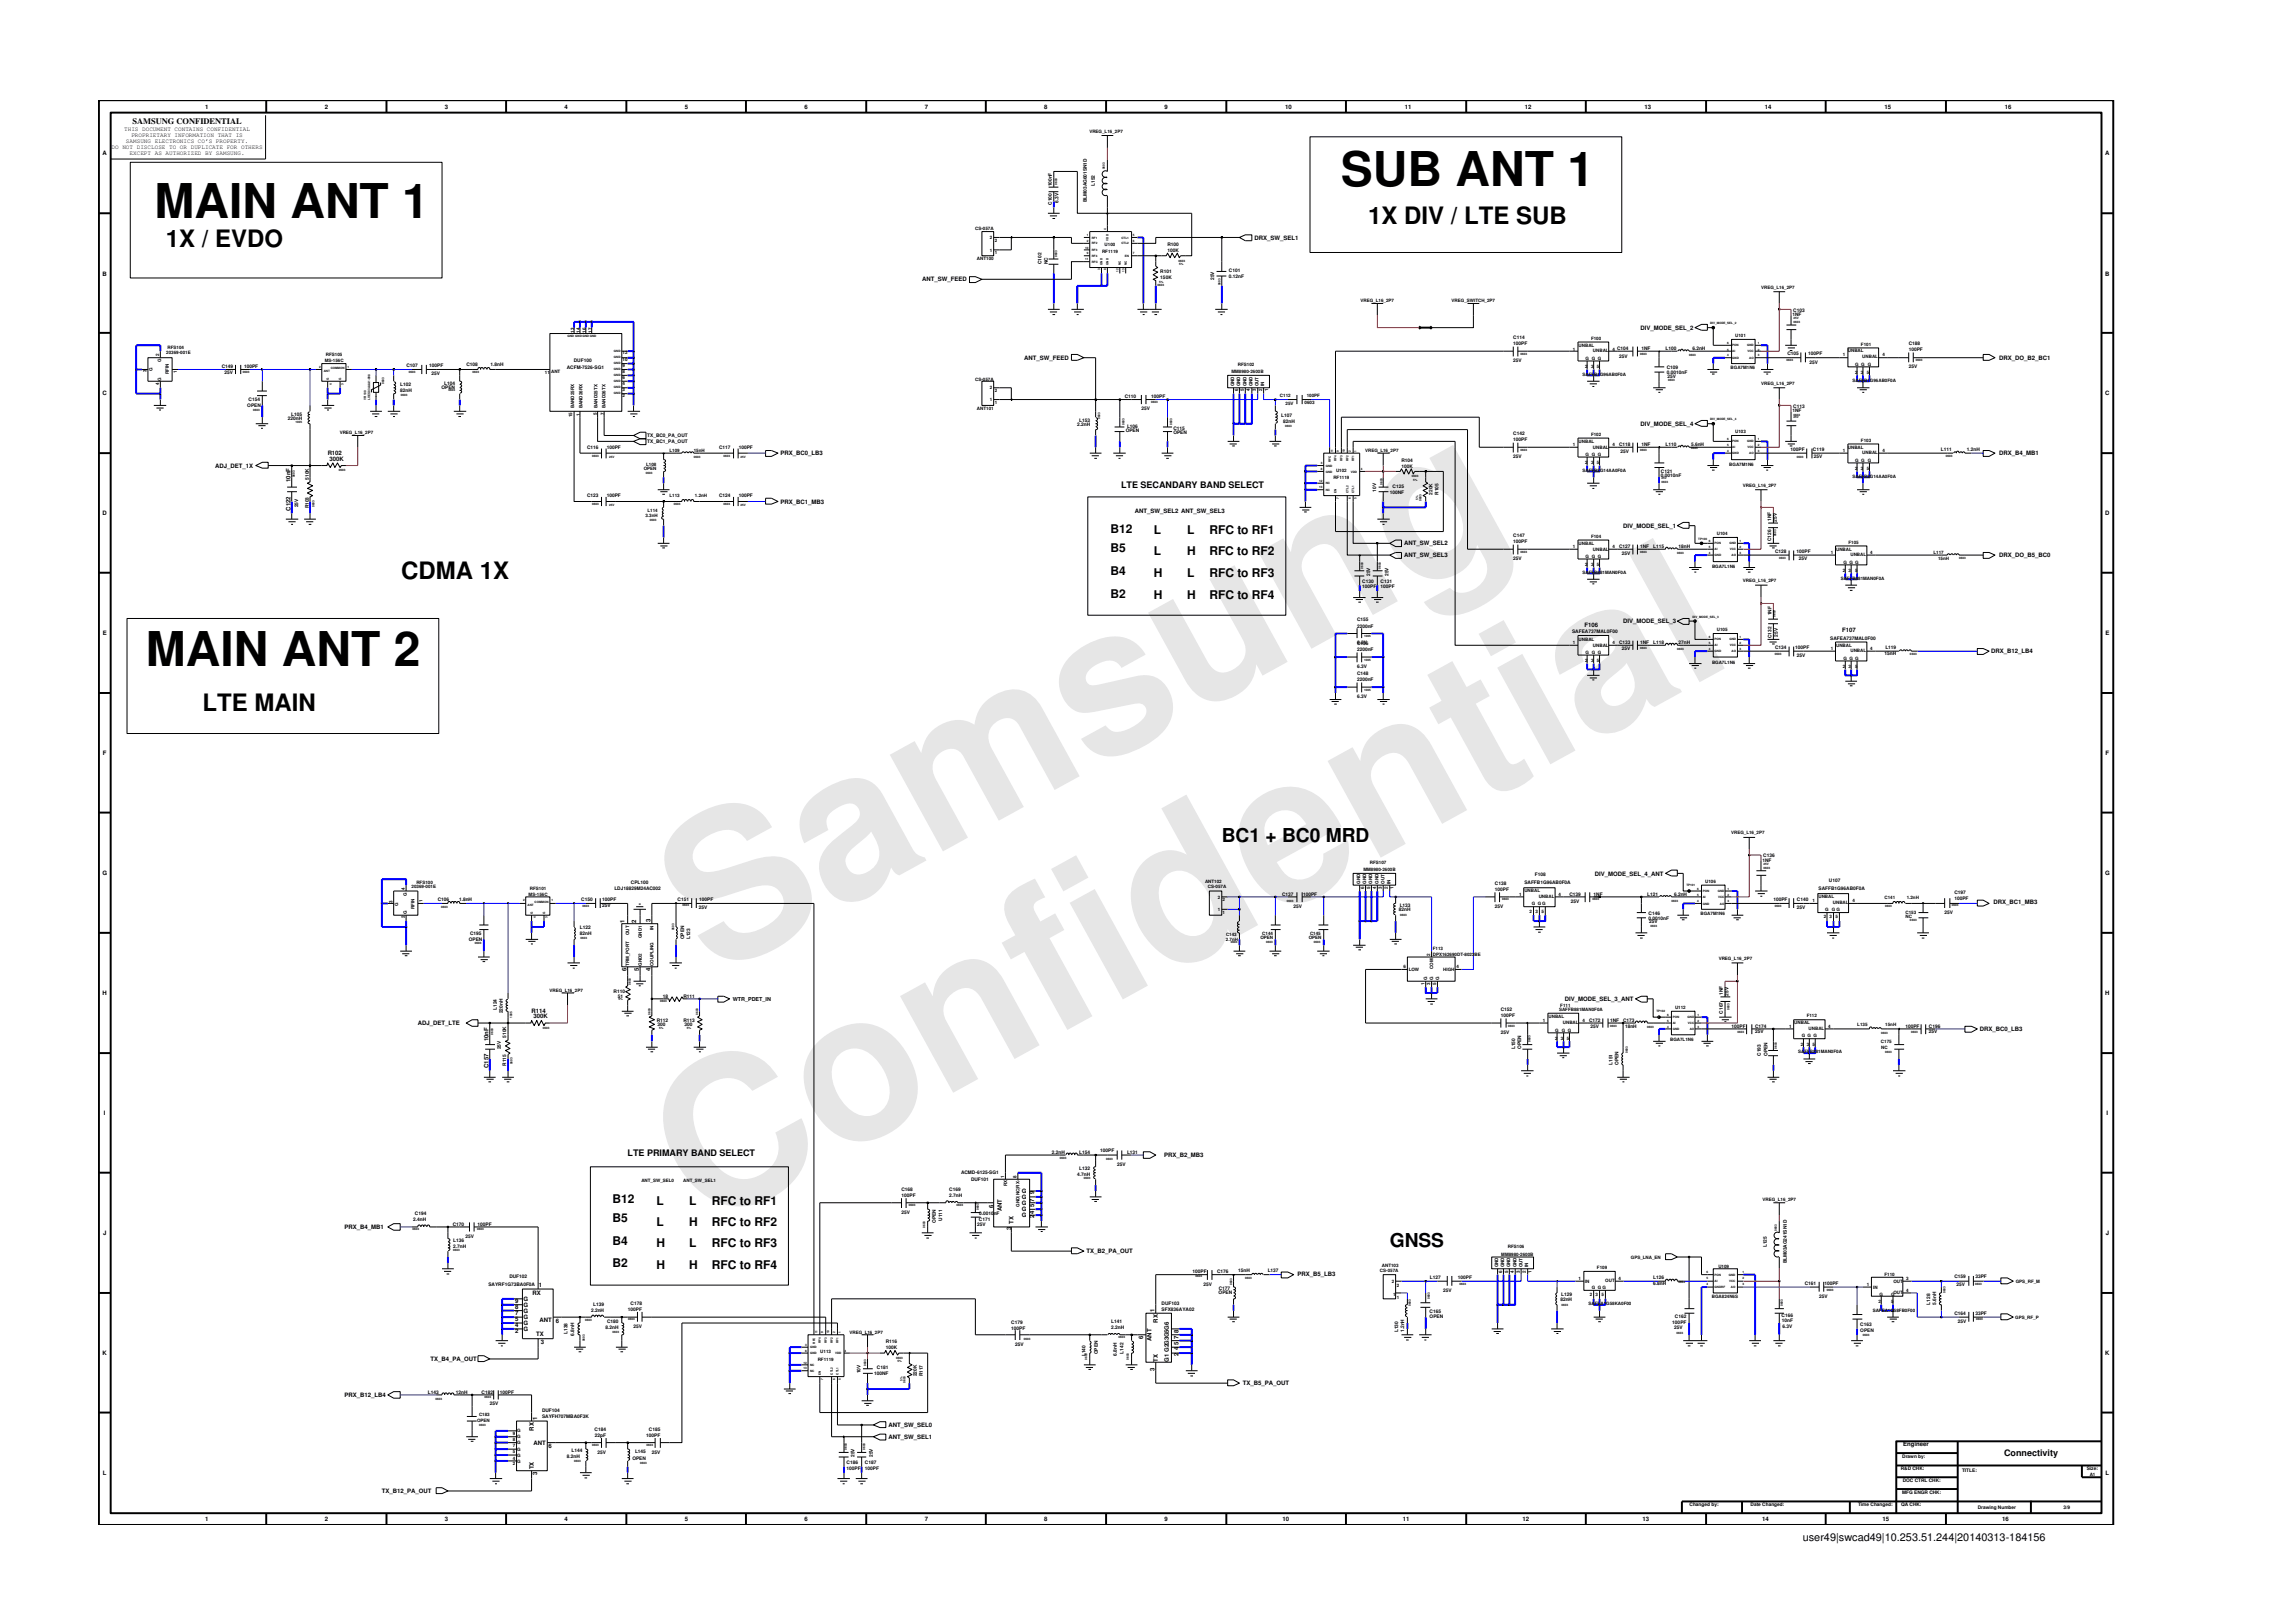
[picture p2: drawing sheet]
<svg xmlns="http://www.w3.org/2000/svg" width="297mm" height="210mm" viewBox="0 0 297 210" stroke-linecap="round" stroke-linejoin="round" font-family="sans-serif">
<defs><g id="words">
<g font-size="26.5" fill="#e6e6e6">
<text x="92.4" y="126.7" transform="rotate(-29 92.4 126.7)">Samsung</text>
<text x="91.1" y="159.4" transform="rotate(-29 91.1 159.4)">Confidential</text>
</g>
<g font-size="6.2">
<text x="20" y="28.2">MAIN ANT 1</text>
<text x="173.7" y="24.1">SUB ANT 1</text>
<text x="18.9" y="86.3">MAIN ANT 2</text>
</g>
<g font-size="3.1">
<text x="177.2" y="29">1X DIV / LTE SUB</text>
<text x="21.5" y="32.1">1X / EVDO</text>
<text x="52" y="75">CDMA 1X</text>
<text x="26.2" y="92.1">LTE MAIN</text>
</g>
<g font-size="2.5">
<text x="158.3" y="109.1">BC1 + BC0 MRD</text>
<text x="180" y="161.5">GNSS</text>
</g>
<g font-size="1.6">
<text x="143.9" y="71.6">B5</text>
<text x="143.9" y="69">B12</text>
<text x="149.5" y="71.9">L</text>
<text x="149.5" y="69.2">L</text>
<text x="153.8" y="71.9">H</text>
<text x="153.8" y="69.2">L</text>
<text x="156.7" y="71.9">RFC to RF2</text>
<text x="156.7" y="69.2">RFC to RF1</text>
<text x="143.9" y="74.5">B4</text>
<text x="143.9" y="77.4">B2</text>
<text x="149.5" y="77.6">H</text>
<text x="149.5" y="74.7">H</text>
<text x="153.8" y="77.6">H</text>
<text x="153.8" y="74.7">L</text>
<text x="156.7" y="74.7">RFC to RF3</text>
<text x="156.7" y="77.6">RFC to RF4</text>
<text x="79.4" y="155.8">B12</text>
<text x="79.4" y="161.3">B4</text>
<text x="79.4" y="158.4">B5</text>
<text x="85" y="161.5">H</text>
<text x="85" y="156.1">L</text>
<text x="85" y="158.8">L</text>
<text x="89.3" y="161.5">L</text>
<text x="89.3" y="156.1">L</text>
<text x="89.3" y="158.8">H</text>
<text x="92.2" y="161.5">RFC to RF3</text>
<text x="92.2" y="158.8">RFC to RF2</text>
<text x="92.2" y="156.1">RFC to RF1</text>
<text x="79.4" y="164.2">B2</text>
<text x="85" y="164.4">H</text>
<text x="89.3" y="164.4">H</text>
<text x="92.2" y="164.4">RFC to RF4</text>
</g>
<text font-size="1.4" x="233.5" y="199.7">user49|swcad49|10.253.51.244|20140313-184156</text>
<g font-size="1.2">
<text x="145.2" y="63.2">LTE SECANDARY BAND SELECT</text>
<text x="81.3" y="149.8">LTE PRIMARY BAND SELECT</text>
<text x="259.6" y="188.7">Connectivity</text>
</g>
<text font-size="1.1" x="17.2" y="16.1">SAMSUNG CONFIDENTIAL</text>
<g font-size=".8">
<text x="16.1" y="17">THIS DOCUMENT CONTAINS CONFIDENTIAL</text>
<text x="17" y="17.8">PROPRIETARY INFORMATION THAT IS</text>
<text x="26.6" y="14.1">1</text>
<text x="42.1" y="14.1">2</text>
<text x="57.6" y="14.1">3</text>
<text x="73.1" y="14.1">4</text>
<text x="88.7" y="14.1">5</text>
<text x="104.2" y="14.1">6</text>
<text x="119.8" y="14.1">7</text>
<text x="135.3" y="14.1">8</text>
<text x="150.9" y="14.1">9</text>
<text x="166.5" y="14.1">10</text>
<text x="182" y="14.1">11</text>
<text x="197.5" y="14.1">12</text>
<text x="213" y="14.1">13</text>
<text x="228.6" y="14.1">14</text>
<text x="244.1" y="14.1">15</text>
<text x="259.7" y="14.1">16</text>
<text x="13.3" y="20.1">A</text>
<text x="14.5" y="19.3">DO NOT DISCLOSE TO OR DUPLICATE FOR OTHERS</text>
<text x="16.3" y="18.5">SAMSUNG ELECTRONICS CO’S PROPERTY.</text>
<text x="16.8" y="20.1">EXCEPT AS AUTHORIZED BY SAMSUNG.</text>
<text x="272.7" y="20.1">A</text>
<text x="13.3" y="35.7">B</text>
<text x="162.5" y="31">DRX_SW_SEL1</text>
<text x="272.7" y="35.7">B</text>
<text x="119.5" y="36.5">ANT_SW_FEED</text>
<text x="132.7" y="46.6">ANT_SW_FEED</text>
<text x="212.5" y="42.7">DIV_MODE_SEL_2</text>
<text x="259" y="46.6">DRX_DO_B2_BC1</text>
<text x="13.3" y="51.2">C</text>
<text x="272.7" y="51.2">C</text>
<text x="42.4" y="59">R102</text>
<text x="42.7" y="59.7">300K</text>
<text x="101.1" y="59">PRX_BC0_LB3</text>
<text x="212.5" y="55.2">DIV_MODE_SEL_4</text>
<text x="259" y="59">DRX_B4_MB1</text>
<text x="27.9" y="60.6">ADJ_DET_1X</text>
<text x="37.6" y="62.4" transform="rotate(-90 37.6 62.4)">10nF</text>
<text x="101.1" y="65.2">PRX_BC1_MB3</text>
<text x="13.3" y="66.8">D</text>
<text x="37.6" y="66.2" transform="rotate(-90 37.6 66.2)">C122</text>
<text x="147" y="66.5">ANT_SW_SEL2 ANT_SW_SEL3</text>
<text x="181.9" y="70.7">ANT_SW_SEL2</text>
<text x="210.2" y="68.4">DIV_MODE_SEL_1</text>
<text x="272.7" y="66.8">D</text>
<text x="181.9" y="72.2">ANT_SW_SEL3</text>
<text x="259" y="72.2">DRX_DO_B5_BC0</text>
<text x="13.3" y="82.3">E</text>
<text x="205.3" y="81.2">F106</text>
<text x="210.2" y="80.7">DIV_MODE_SEL_3</text>
<text x="238.6" y="81.9">F107</text>
<text x="272.7" y="82.3">E</text>
<text x="257.9" y="84.6">DRX_B12_LB4</text>
<text x="13.3" y="97.8">F</text>
<text x="272.8" y="97.8">F</text>
<text x="13.3" y="113.3">G</text>
<text x="206.6" y="113.4">DIV_MODE_SEL_4_ANT</text>
<text x="272.7" y="113.3">G</text>
<text x="80.9" y="119.6" transform="rotate(-90 80.9 119.6)">1</text>
<text x="82.4" y="119.6" transform="rotate(-90 82.4 119.6)">2</text>
<text x="84.3" y="119.5" transform="rotate(-90 84.3 119.5)">3</text>
<text x="258.2" y="117.1">DRX_BC1_MB3</text>
<text x="81.1" y="125.8" transform="rotate(-90 81.1 125.8)">6</text>
<text x="82.7" y="125.8" transform="rotate(-90 82.7 125.8)">5</text>
<text x="84.3" y="125.8" transform="rotate(-90 84.3 125.8)">4</text>
<text x="13.3" y="128.9">H</text>
<text x="68.9" y="131.2">R114</text>
<text x="69.1" y="131.9">300K</text>
<text x="202.7" y="129.7">DIV_MODE_SEL_3_ANT</text>
<text x="272.7" y="128.9">H</text>
<text x="54.1" y="132.8">ADJ_DET_LTE</text>
<text x="63.3" y="134.9" transform="rotate(-90 63.3 134.9)">10nF</text>
<text x="256.5" y="133.6">DRX_BC0_LB3</text>
<text x="63.3" y="138.4" transform="rotate(-90 63.3 138.4)">C157</text>
<text x="13.5" y="144.4">I</text>
<text x="150.8" y="149.9">PRX_B2_MB3</text>
<text x="272.9" y="144.4">I</text>
<text x="132.4" y="155.3">G</text>
<text x="132.4" y="154.6">G</text>
<text x="134" y="155.7" transform="rotate(-90 134 155.7)">7</text>
<text x="134" y="154.7" transform="rotate(-90 134 154.7)">9</text>
<text x="13.4" y="160">J</text>
<text x="44.6" y="159.2">PRX_B4_MB1</text>
<text x="128.7" y="156.5" transform="rotate(-90 128.7 156.5)">6</text>
<text x="129.8" y="156.9" transform="rotate(-90 129.8 156.9)">ANT</text>
<text x="131" y="159.3" transform="rotate(-90 131 159.3)">3</text>
<text x="131.3" y="158.5" transform="rotate(-90 131.3 158.5)">TX</text>
<text x="132.4" y="157.7">G</text>
<text x="132.4" y="156.9">G</text>
<text x="132.4" y="156.1">G</text>
<text x="134" y="157.8" transform="rotate(-90 134 157.8)">2 4</text>
<text x="134" y="156.3" transform="rotate(-90 134 156.3)">5</text>
<text x="272.8" y="160">J</text>
<text x="69" y="167.8">RX</text>
<text x="69.8" y="166.7">1</text>
<text x="140.8" y="162.4">TX_B2_PA_OUT</text>
<text x="168.1" y="165.2">PRX_B5_LB3</text>
<text x="66.7" y="172.7">2</text>
<text x="66.7" y="172">4</text>
<text x="66.7" y="171.2">5</text>
<text x="66.7" y="170.3">7</text>
<text x="66.7" y="169.6">8</text>
<text x="66.7" y="168.8">9</text>
<text x="67.8" y="172.4">G</text>
<text x="67.8" y="171.6">G</text>
<text x="67.8" y="170.9">G</text>
<text x="67.8" y="170.1">G</text>
<text x="67.8" y="169.3">G</text>
<text x="67.8" y="168.5">G</text>
<text x="69.5" y="173">TX</text>
<text x="69.9" y="171.3">ANT</text>
<text x="72" y="171.4">6</text>
<text x="148.1" y="173.4" transform="rotate(-90 148.1 173.4)">6</text>
<text x="149.2" y="173.7" transform="rotate(-90 149.2 173.7)">ANT</text>
<text x="149.5" y="170" transform="rotate(-90 149.5 170)">1</text>
<text x="150" y="171.4" transform="rotate(-90 150 171.4)">RX</text>
<text x="152.7" y="173.4" transform="rotate(-90 152.7 173.4)">7 8</text>
<text x="13.3" y="175.5">K</text>
<text x="55.7" y="176.3">TX_B4_PA_OUT</text>
<text x="70" y="174.1">3</text>
<text x="149.5" y="177.6" transform="rotate(-90 149.5 177.6)">3</text>
<text x="150" y="176.4" transform="rotate(-90 150 176.4)">TX</text>
<text x="151.4" y="176.4" transform="rotate(-90 151.4 176.4)">G1 G2G3G5G6</text>
<text x="152.7" y="175.7" transform="rotate(-90 152.7 175.7)">2 4</text>
<text x="152.7" y="174.2" transform="rotate(-90 152.7 174.2)">5</text>
<text x="161" y="179.5">TX_B5_PA_OUT</text>
<text x="272.7" y="175.5">K</text>
<text x="44.6" y="181">PRX_B12_LB4</text>
<text x="69.1" y="185.3" transform="rotate(-90 69.1 185.3)">RX</text>
<text x="69.6" y="183.9" transform="rotate(-90 69.6 183.9)">1</text>
<text x="115.1" y="184.9">ANT_SW_SEL0</text>
<text x="13.3" y="191.1">L</text>
<text x="69.1" y="187.2">ANT</text>
<text x="69.1" y="190.4" transform="rotate(-90 69.1 190.4)">TX</text>
<text x="69.6" y="191" transform="rotate(-90 69.6 191)">3</text>
<text x="71.1" y="187.6">6</text>
<text x="115.1" y="186.4">ANT_SW_SEL1</text>
<text x="246.5" y="187.3">Engineer</text>
<text x="272.8" y="191.1">L</text>
<text x="26.6" y="197.1">1</text>
<text x="42.1" y="197.1">2</text>
<text x="49.5" y="193.4">TX_B12_PA_OUT</text>
<text x="57.6" y="197.1">3</text>
<text x="73.1" y="197.1">4</text>
<text x="88.7" y="197.1">5</text>
<text x="104.2" y="197.1">6</text>
<text x="119.8" y="197.1">7</text>
<text x="135.3" y="197.1">8</text>
<text x="150.9" y="197.1">9</text>
<text x="166.1" y="197.1">10</text>
<text x="181.7" y="197.1">11</text>
<text x="197.2" y="197.1">12</text>
<text x="212.8" y="197.1">13</text>
<text x="228.3" y="197.1">14</text>
<text x="243.9" y="197.1">15</text>
<text x="259.4" y="197.1">16</text>
</g>
<text font-size=".7" x="94.9" y="129.6">WTR_PDET_IN</text>
<g font-size=".6">
<text x="141.1" y="17.2">VREG_L16_2P7</text>
<text x="126.3" y="29.8">CS-057A</text>
<text x="136.3" y="26.5" transform="rotate(-90 136.3 26.5)">C100</text>
<text x="136.3" y="24.2" transform="rotate(-90 136.3 24.2)">100nF</text>
<text x="137.1" y="26.3" transform="rotate(-90 137.1 26.3)">6.3V</text>
<text x="140.8" y="26.2" transform="rotate(-90 140.8 26.2)">BLM03AG601SN1D</text>
<text x="141.8" y="24.1" transform="rotate(-90 141.8 24.1)">L152</text>
<text x="126.6" y="33.7">ANT100</text>
<text x="128.2" y="32.6">1</text>
<text x="128.2" y="31">2</text>
<text x="128.9" y="32.9">1</text>
<text x="128.9" y="31.4">2</text>
<text x="134.9" y="34.2" transform="rotate(-90 134.9 34.2)">C102</text>
<text x="135.7" y="34.2" transform="rotate(-90 135.7 34.2)">NC</text>
<text x="142.8" y="32.8">RF1119</text>
<text x="143.1" y="31.9">U100</text>
<text x="150.3" y="35.4">R101</text>
<text x="151.2" y="32.6">100K</text>
<text x="151.2" y="31.9">R100</text>
<text x="159.2" y="35.3">C101</text>
<text x="150.3" y="36.2">150K</text>
<text x="157.3" y="36.3" transform="rotate(-90 157.3 36.3)">25V</text>
<text x="159.2" y="36">0.12nF</text>
<text x="176.3" y="39.1">VREG_L16_2P7</text>
<text x="188.1" y="39.1">VREG_SWITCH_2P7</text>
<text x="228.2" y="37.4">VREG_L16_2P7</text>
<text x="232.2" y="41">1NF</text>
<text x="232.3" y="40.4">C103</text>
<text x="20.6" y="46.2" transform="rotate(-90 20.6 46.2)">2</text>
<text x="20.9" y="46.9" transform="rotate(-90 20.9 46.9)">G</text>
<text x="21.5" y="45.9">20369-001E</text>
<text x="21.7" y="45.2">RFS104</text>
<text x="28.7" y="47.7">C149</text>
<text x="31.6" y="47.7">100PF</text>
<text x="42.1" y="46.9">MS-156C</text>
<text x="42.2" y="46.1">RFS105</text>
<text x="52.6" y="47.6">C107</text>
<text x="55.6" y="47.6">100PF</text>
<text x="60.4" y="47.4">C108</text>
<text x="63.5" y="47.4">1.8nH</text>
<text x="73.4" y="47.8">ACFM-7526-SG1</text>
<text x="74.3" y="46.9">DUF100</text>
<text x="74.4" y="43.1" transform="rotate(-90 74.4 43.1)">13</text>
<text x="75.1" y="43.1" transform="rotate(-90 75.1 43.1)">14</text>
<text x="75.9" y="43.1" transform="rotate(-90 75.9 43.1)">16</text>
<text x="76.7" y="43.1" transform="rotate(-90 76.7 43.1)">17</text>
<text x="80.6" y="47.5">9</text>
<text x="80.7" y="46.8">10</text>
<text x="80.7" y="45.9">12</text>
<text x="160.4" y="47.4">RFS102</text>
<text x="196" y="46.9">25V</text>
<text x="196" y="44.7">100PF</text>
<text x="196" y="44">C114</text>
<text x="203.7" y="45.4">1</text>
<text x="204.5" y="44.9">UNBAL</text>
<text x="205.3" y="47.7">2</text>
<text x="205.4" y="46.6">G G G</text>
<text x="206.1" y="44">F100</text>
<text x="206.1" y="47.7">3</text>
<text x="206.4" y="45.7">UNBAL</text>
<text x="206.9" y="47.7">5</text>
<text x="208.9" y="45.4">4 C104</text>
<text x="209.7" y="46.3">25V</text>
<text x="212.6" y="45.3">1NF</text>
<text x="215.8" y="45.3">L100</text>
<text x="215.9" y="47.9">C109</text>
<text x="219.2" y="45.3">6.2nH</text>
<text x="224.2" y="47.9">BGA7M1N6</text>
<text x="224.8" y="43.6">U101</text>
<text x="231.5" y="46">C105</text>
<text x="234.2" y="46">100PF</text>
<text x="234.4" y="47.1">25V</text>
<text x="238.7" y="46.2">1</text>
<text x="239.4" y="45.7">UNBAL</text>
<text x="240.3" y="47.4">G G G</text>
<text x="241.1" y="44.8">F101</text>
<text x="241.2" y="46.4">UNBAL</text>
<text x="243.9" y="46.2">4</text>
<text x="247.3" y="45.5">100PF</text>
<text x="247.3" y="47.7">25V</text>
<text x="247.3" y="44.7">C188</text>
<text x="19" y="48.2" transform="rotate(-90 19 48.2)">3</text>
<text x="19.8" y="48" transform="rotate(-90 19.8 48)">G</text>
<text x="20.6" y="49.9" transform="rotate(-90 20.6 49.9)">4</text>
<text x="20.9" y="49.3" transform="rotate(-90 20.9 49.3)">G</text>
<text x="21.9" y="48.5" transform="rotate(-90 21.9 48.5)">RFIN</text>
<text x="22.9" y="48.4" transform="rotate(-90 22.9 48.4)">1</text>
<text x="29.1" y="48.5">25V</text>
<text x="32" y="52.7">OPEN</text>
<text x="32.2" y="51.9">C154</text>
<text x="37.7" y="53.9">L105</text>
<text x="51.8" y="50.7">82nH</text>
<text x="51.8" y="50">L102</text>
<text x="55.9" y="48.6">25V</text>
<text x="57.2" y="50.4">OPEN</text>
<text x="57.5" y="49.8">L104</text>
<text x="70.6" y="48.5">11</text>
<text x="71.4" y="48.3">ANT</text>
<text x="74.4" y="52.9" transform="rotate(-90 74.4 52.9)">BAND25RX</text>
<text x="75.1" y="53.9" transform="rotate(-90 75.1 53.9)">1</text>
<text x="75.5" y="52.9" transform="rotate(-90 75.5 52.9)">BAND26RX</text>
<text x="77.3" y="53.8" transform="rotate(-90 77.3 53.8)">5</text>
<text x="77.4" y="52.9" transform="rotate(-90 77.4 52.9)">BAND25TX</text>
<text x="78.3" y="53.7" transform="rotate(-90 78.3 53.7)">7</text>
<text x="78.4" y="52.9" transform="rotate(-90 78.4 52.9)">BAND26TX</text>
<text x="80.6" y="49.1">6</text>
<text x="80.6" y="48.3">8</text>
<text x="80.6" y="51.4">2</text>
<text x="80.6" y="50.7">3</text>
<text x="80.6" y="49.8">4</text>
<text x="126.3" y="49.3">CS-057A</text>
<text x="126.6" y="53.1">ANT101</text>
<text x="128.2" y="52">1</text>
<text x="128.2" y="50.4">2</text>
<text x="128.9" y="52.4">1</text>
<text x="128.9" y="50.7">2</text>
<text x="145.7" y="51.6">C110</text>
<text x="147.9" y="53.1">25V</text>
<text x="149.1" y="51.6">100PF</text>
<text x="159.5" y="48.3">MM8980-2600B</text>
<text x="159.9" y="50.1" transform="rotate(-90 159.9 50.1)">GND</text>
<text x="160.4" y="50.7" transform="rotate(-90 160.4 50.7)">6</text>
<text x="160.6" y="50.1" transform="rotate(-90 160.6 50.1)">GND</text>
<text x="161.1" y="50.7" transform="rotate(-90 161.1 50.7)">5</text>
<text x="161.5" y="50.1" transform="rotate(-90 161.5 50.1)">GND</text>
<text x="161.9" y="50.7" transform="rotate(-90 161.9 50.7)">4</text>
<text x="162.2" y="50.1" transform="rotate(-90 162.2 50.1)">GND</text>
<text x="162.7" y="50.7" transform="rotate(-90 162.7 50.7)">3</text>
<text x="163" y="50.1" transform="rotate(-90 163 50.1)">OUT</text>
<text x="163.5" y="50.7" transform="rotate(-90 163.5 50.7)">2</text>
<text x="163.8" y="50.1" transform="rotate(-90 163.8 50.1)">IN</text>
<text x="164.3" y="50.7" transform="rotate(-90 164.3 50.7)">1</text>
<text x="165.8" y="51.4">C112</text>
<text x="166" y="54">L107</text>
<text x="166.5" y="52.5">25V</text>
<text x="169" y="52.4">0603</text>
<text x="169.3" y="51.4">100PF</text>
<text x="205" y="48.7">SAFFB1G96AB0F0A</text>
<text x="215.9" y="48.5">0.0010nF</text>
<text x="216" y="48.9">25V</text>
<text x="228.2" y="49.9">VREG_L16_2P7</text>
<text x="232.2" y="53.4">1NF</text>
<text x="232.3" y="52.8">C113</text>
<text x="240" y="49.5">SAFFB1G96AB0F0A</text>
<text x="240.3" y="48.5">2</text>
<text x="241.1" y="48.5">3</text>
<text x="241.8" y="48.5">5</text>
<text x="37.3" y="54.5">220nH</text>
<text x="44" y="56.2">VREG_L16_2P7</text>
<text x="74.1" y="54" transform="rotate(-90 74.1 54)">15</text>
<text x="76.1" y="58.2">C116</text>
<text x="78.6" y="58.2">100PF</text>
<text x="83.8" y="57.4">TX_BC1_PA_OUT</text>
<text x="83.8" y="56.6">TX_BC0_PA_OUT</text>
<text x="86.7" y="58.5">L109</text>
<text x="89.9" y="58.5">15nH</text>
<text x="93.2" y="58.2">C117</text>
<text x="95.7" y="58.2">100PF</text>
<text x="139.6" y="55.2">2.2nH</text>
<text x="139.8" y="54.6">L153</text>
<text x="145.8" y="56">OPEN</text>
<text x="146" y="55.4">L106</text>
<text x="152" y="56.2">OPEN</text>
<text x="152" y="55.7">C115</text>
<text x="166.2" y="54.8">82nH</text>
<text x="176.8" y="58.6">VREG_L16_2P7</text>
<text x="181.6" y="59.8">R104</text>
<text x="196" y="59.4">25V</text>
<text x="196" y="57.2">100PF</text>
<text x="196" y="56.4">C142</text>
<text x="203.7" y="57.8">1</text>
<text x="204.5" y="57.3">UNBAL</text>
<text x="205.4" y="59">G G G</text>
<text x="206.1" y="56.5">F102</text>
<text x="206.4" y="58.1">UNBAL</text>
<text x="208.9" y="57.8">4</text>
<text x="209.7" y="57.8">C118</text>
<text x="209.9" y="58.7">25V</text>
<text x="212.6" y="57.8">1NF</text>
<text x="215.8" y="57.8">L110</text>
<text x="219.1" y="57.8">5.6nH</text>
<text x="224.8" y="56.1">U103</text>
<text x="232" y="58.4">100PF</text>
<text x="234.8" y="58.4">C119</text>
<text x="235" y="59.3">25V</text>
<text x="238.7" y="58.6">1</text>
<text x="239.4" y="58.1">UNBAL</text>
<text x="240.3" y="59.8">G G G</text>
<text x="241.1" y="57.2">F103</text>
<text x="241.2" y="58.9">UNBAL</text>
<text x="243.9" y="58.6">4</text>
<text x="251.4" y="58.4">L111</text>
<text x="254.8" y="58.4">1.2nH</text>
<text x="38.6" y="65.7" transform="rotate(-90 38.6 65.7)">25V</text>
<text x="40" y="65.9" transform="rotate(-90 40 65.9)">R103</text>
<text x="40" y="62.1" transform="rotate(-90 40 62.1)">510K</text>
<text x="76.1" y="64.4">C123</text>
<text x="78.6" y="64.4">100PF</text>
<text x="83.4" y="60.9">OPEN</text>
<text x="83.7" y="60.3">L108</text>
<text x="86.7" y="64.4">L113</text>
<text x="90" y="64.4">1.2nH</text>
<text x="93.2" y="64.4">C124</text>
<text x="95.7" y="64.4">100PF</text>
<text x="172.7" y="62">RF1119</text>
<text x="173.1" y="61.1">U102</text>
<text x="178.3" y="63.7" transform="rotate(-90 178.3 63.7)">10V</text>
<text x="180" y="64">100NF</text>
<text x="180.4" y="63.2">C125</text>
<text x="181.6" y="60.6">100K</text>
<text x="185.6" y="64.1" transform="rotate(-90 185.6 64.1)">220K</text>
<text x="186.3" y="64.1" transform="rotate(-90 186.3 64.1)">R105</text>
<text x="205" y="61.1">SAFFB2G14AA0F0A</text>
<text x="205.3" y="60.1">2</text>
<text x="206.1" y="60.1">3</text>
<text x="206.9" y="60.1">5</text>
<text x="215.2" y="61.2">C121</text>
<text x="215.2" y="61.8">0.0010nF</text>
<text x="224" y="60.3">BGA7M1N6</text>
<text x="225.8" y="63.1">VREG_L16_2P7</text>
<text x="240" y="61.9">SAFFB2G14AA0F0A</text>
<text x="240.3" y="60.9">2</text>
<text x="241.1" y="60.9">3</text>
<text x="241.8" y="60.9">5</text>
<text x="83.6" y="66.9">3.3nH</text>
<text x="83.9" y="66.3">L114</text>
<text x="196" y="69.6">C147</text>
<text x="196" y="70.4">100PF</text>
<text x="203.7" y="71">1</text>
<text x="204.5" y="70.6">UNBAL</text>
<text x="206.1" y="69.7">F104</text>
<text x="206.4" y="71.3">UNBAL</text>
<text x="208.9" y="71">4</text>
<text x="209.7" y="71">C127</text>
<text x="210.1" y="71.9">25V</text>
<text x="212.5" y="71">1NF</text>
<text x="214.2" y="71">L115</text>
<text x="217.5" y="71">18nH</text>
<text x="222.4" y="69.3">U104</text>
<text x="229.4" y="70.1" transform="rotate(-90 229.4 70.1)">C126</text>
<text x="229.4" y="67.5" transform="rotate(-90 229.4 67.5)">1NF</text>
<text x="229.9" y="71.6">C128</text>
<text x="230.2" y="67.6" transform="rotate(-90 230.2 67.6)">25V</text>
<text x="232.7" y="71.6">100PF</text>
<text x="237.2" y="71.8">1</text>
<text x="237.9" y="71.3">UNBAL</text>
<text x="239.5" y="70.4">F105</text>
<text x="242.3" y="71.8">4</text>
<text x="250.5" y="71.7">L117</text>
<text x="176.5" y="75.5">C130</text>
<text x="176.5" y="76.2">100PF</text>
<text x="177.5" y="74.6" transform="rotate(-90 177.5 74.6)">25V</text>
<text x="178.8" y="76.2">100PF</text>
<text x="178.8" y="75.5">C131</text>
<text x="179.9" y="74.6" transform="rotate(-90 179.9 74.6)">25V</text>
<text x="196" y="72.6">25V</text>
<text x="205" y="74.3">SAFFB881MAN0F0A</text>
<text x="205.3" y="73.3">2</text>
<text x="205.4" y="72.2">G G G</text>
<text x="206.1" y="73.3">3</text>
<text x="206.9" y="73.3">5</text>
<text x="221.8" y="73.5">BGA7L1N6</text>
<text x="225.8" y="75.4">VREG_L16_2P7</text>
<text x="233" y="72.5">25V</text>
<text x="238.4" y="75.1">SAFFB881MAN0F0A</text>
<text x="238.7" y="74.1">2</text>
<text x="238.8" y="73">G G G</text>
<text x="239.5" y="74.1">3</text>
<text x="239.7" y="72.1">UNBAL</text>
<text x="240.3" y="74.1">5</text>
<text x="251.1" y="72.5">15nH</text>
<text x="175.8" y="81.3">2200nF</text>
<text x="175.8" y="83.4">6.3V</text>
<text x="175.8" y="83.6">C156</text>
<text x="175.8" y="80.5">C155</text>
<text x="203.7" y="82">SAFEA737MAL0F00</text>
<text x="203.7" y="83.4">1</text>
<text x="204.5" y="83">UNBAL</text>
<text x="206.4" y="83.8">UNBAL</text>
<text x="208.9" y="83.4">4</text>
<text x="209.7" y="83.4">C133</text>
<text x="212.5" y="83.4">1NF</text>
<text x="214.2" y="83.4">L118</text>
<text x="217.5" y="83.4">27nH</text>
<text x="222.4" y="81.7">U105</text>
<text x="229.5" y="82.7" transform="rotate(-90 229.5 82.7)">C132</text>
<text x="229.5" y="79.7" transform="rotate(-90 229.5 79.7)">1NF</text>
<text x="230.3" y="82.5" transform="rotate(-90 230.3 82.5)">25V</text>
<text x="237.1" y="82.9">SAFEA737MAL0F00</text>
<text x="237.9" y="83.8">UNBAL</text>
<text x="175.8" y="88.3">2200nF</text>
<text x="175.8" y="87.5">C148</text>
<text x="175.8" y="84.4">2200nF</text>
<text x="175.8" y="86.6">6.3V</text>
<text x="205.3" y="85.8">2</text>
<text x="205.4" y="84.7">G G G</text>
<text x="206.1" y="85.8">3</text>
<text x="206.9" y="85.8">5</text>
<text x="210.1" y="84.2">25V</text>
<text x="221.8" y="86">BGA7L1N6</text>
<text x="229.9" y="84.1">C134</text>
<text x="232.6" y="84.1">100PF</text>
<text x="232.8" y="85.1">25V</text>
<text x="237.2" y="84.2">1</text>
<text x="238.7" y="86.6">2</text>
<text x="238.8" y="85.5">G G G</text>
<text x="239.5" y="86.6">3</text>
<text x="239.7" y="84.5">UNBAL</text>
<text x="240.3" y="86.6">5</text>
<text x="242.3" y="84.2">4</text>
<text x="244.1" y="84.8">15nH</text>
<text x="244.2" y="84.1">L119</text>
<text x="175.8" y="90.5">6.3V</text>
<text x="176.6" y="112.9">MM8980-2600B</text>
<text x="177.5" y="112">RFS107</text>
<text x="198.8" y="113.5">F108</text>
<text x="224.3" y="108.1">VREG_L16_2P7</text>
<text x="228.3" y="111.7">1NF</text>
<text x="228.4" y="111.1">C136</text>
<text x="50.8" y="117" transform="rotate(-90 50.8 117)">3</text>
<text x="51.6" y="117.3" transform="rotate(-90 51.6 117.3)">G</text>
<text x="52.4" y="119" transform="rotate(-90 52.4 119)">2</text>
<text x="52.4" y="115.3" transform="rotate(-90 52.4 115.3)">4</text>
<text x="52.7" y="118.4" transform="rotate(-90 52.7 118.4)">G</text>
<text x="52.7" y="116.1" transform="rotate(-90 52.7 116.1)">G</text>
<text x="53.3" y="115.1">20369-001E</text>
<text x="53.7" y="117.8" transform="rotate(-90 53.7 117.8)">RFIN</text>
<text x="53.9" y="114.5">RFS100</text>
<text x="54.7" y="116.9" transform="rotate(-90 54.7 116.9)">1</text>
<text x="56.7" y="116.8">C106</text>
<text x="59.5" y="116.8">1.8nH</text>
<text x="68.5" y="116">MS-156C</text>
<text x="68.6" y="115.3">RFS101</text>
<text x="75.3" y="116.8">C150</text>
<text x="78" y="116.8">100PF</text>
<text x="78" y="117.5">25V</text>
<text x="79.6" y="115.3">LDJ18829M24AC002</text>
<text x="81.7" y="114.5">CPL100</text>
<text x="87.8" y="116.8">C151</text>
<text x="90.5" y="117.8">25V</text>
<text x="90.6" y="116.8">100PF</text>
<text x="156.1" y="114.3">ANT102</text>
<text x="156.5" y="115.1">CS-057A</text>
<text x="157.8" y="118">1</text>
<text x="157.8" y="116.4">2</text>
<text x="158.4" y="118.4">1</text>
<text x="158.4" y="116.8">2</text>
<text x="166.1" y="116">C137</text>
<text x="167.6" y="117.6">25V</text>
<text x="168.8" y="116">100PF</text>
<text x="176.2" y="114.5" transform="rotate(-90 176.2 114.5)">GND</text>
<text x="176.7" y="115.2" transform="rotate(-90 176.7 115.2)">6</text>
<text x="177" y="114.5" transform="rotate(-90 177 114.5)">GND</text>
<text x="177.5" y="115.2" transform="rotate(-90 177.5 115.2)">5</text>
<text x="177.7" y="114.5" transform="rotate(-90 177.7 114.5)">GND</text>
<text x="178.3" y="115.2" transform="rotate(-90 178.3 115.2)">4</text>
<text x="178.6" y="114.5" transform="rotate(-90 178.6 114.5)">GND</text>
<text x="179" y="115.2" transform="rotate(-90 179 115.2)">3</text>
<text x="179.4" y="114.5" transform="rotate(-90 179.4 114.5)">OUT</text>
<text x="179.8" y="115.2" transform="rotate(-90 179.8 115.2)">2</text>
<text x="180.1" y="114.5" transform="rotate(-90 180.1 114.5)">IN</text>
<text x="180.5" y="115.2" transform="rotate(-90 180.5 115.2)">1</text>
<text x="181.2" y="118">82nH</text>
<text x="181.3" y="117.5">L133</text>
<text x="193.7" y="114.7">C138</text>
<text x="193.7" y="115.4">100PF</text>
<text x="193.7" y="117.6">25V</text>
<text x="196.8" y="116.1">1</text>
<text x="197.5" y="115.6">UNBAL</text>
<text x="197.5" y="114.5">SAFFB1G96AB0F0A</text>
<text x="198.1" y="118.2">2</text>
<text x="198.4" y="117.3">G G G</text>
<text x="198.9" y="118.2">3</text>
<text x="199.3" y="116.4">UNBAL</text>
<text x="199.7" y="118.2">5</text>
<text x="201.9" y="116.1">4</text>
<text x="203.3" y="116">C139</text>
<text x="203.5" y="117">25V</text>
<text x="206.4" y="116">1NF</text>
<text x="213.4" y="116">L121</text>
<text x="213.6" y="119.2">0.0010nF</text>
<text x="213.6" y="118.6">C146</text>
<text x="213.6" y="119.6">25V</text>
<text x="216.9" y="116">6.2nH</text>
<text x="220.3" y="118.6">BGA7M1N6</text>
<text x="220.9" y="114.3">U106</text>
<text x="229.7" y="116.8">100PF</text>
<text x="232.8" y="116.8">C140</text>
<text x="232.8" y="117.8">25V</text>
<text x="234.8" y="116.9">1</text>
<text x="235.6" y="116.4">UNBAL</text>
<text x="235.6" y="115.3">SAFFB1G96AB0F0A</text>
<text x="236.2" y="119">2</text>
<text x="236.4" y="118.1">G G G</text>
<text x="236.9" y="114.3">U107</text>
<text x="237" y="119">3</text>
<text x="237.4" y="117.1">UNBAL</text>
<text x="237.8" y="119">5</text>
<text x="240" y="116.9">4</text>
<text x="244.1" y="116.4">C141</text>
<text x="246.8" y="119">NC</text>
<text x="246.8" y="118.4">C153</text>
<text x="247" y="116.4">1.2nH</text>
<text x="251.9" y="118.4">25V</text>
<text x="253.2" y="115.9">C197</text>
<text x="253.2" y="116.6">100PF</text>
<text x="60.7" y="121.9">OPEN</text>
<text x="60.9" y="121.1">C195</text>
<text x="75.1" y="121.1">82nH</text>
<text x="75.1" y="120.3">L122</text>
<text x="81.5" y="125.2" transform="rotate(-90 81.5 125.2)">TRM_PORT</text>
<text x="81.5" y="121.1" transform="rotate(-90 81.5 121.1)">OUT</text>
<text x="83.1" y="125.1" transform="rotate(-90 83.1 125.1)">GND2</text>
<text x="83.1" y="121.5" transform="rotate(-90 83.1 121.5)">GND1</text>
<text x="84.7" y="125.2" transform="rotate(-90 84.7 125.2)">COUPLING</text>
<text x="84.7" y="120.5" transform="rotate(-90 84.7 120.5)">IN</text>
<text x="88.6" y="121.7" transform="rotate(-90 88.6 121.7)">OPEN</text>
<text x="89.4" y="121.7" transform="rotate(-90 89.4 121.7)">L123</text>
<text x="158.8" y="121.9">2.7nH</text>
<text x="158.8" y="121.3">C143</text>
<text x="163.3" y="121.7">OPEN</text>
<text x="163.5" y="121.1">C144</text>
<text x="169.5" y="121.7">OPEN</text>
<text x="169.7" y="121.1">C145</text>
<text x="181.8" y="125.4">6</text>
<text x="182.5" y="125.8">LOW</text>
<text x="185.3" y="123.8" transform="rotate(-90 185.3 123.8)">2</text>
<text x="185.6" y="123.8">DPX162690DT-8022BE</text>
<text x="185.6" y="123">F113</text>
<text x="185.7" y="125.5" transform="rotate(-90 185.7 125.5)">COM</text>
<text x="187" y="125.8">HIGH</text>
<text x="188.7" y="125.4">4</text>
<text x="222.6" y="124.4">VREG_L16_2P7</text>
<text x="64.4" y="130.8" transform="rotate(-90 64.4 130.8)">L124</text>
<text x="65.1" y="131.3" transform="rotate(-90 65.1 131.3)">220nH</text>
<text x="71.2" y="128.5">VREG_L16_2P7</text>
<text x="79.5" y="128.6">R110</text>
<text x="80" y="129.2">51</text>
<text x="85.9" y="129.2">18</text>
<text x="88.5" y="129.2">R111</text>
<text x="184.5" y="127.6" transform="rotate(-90 184.5 127.6)">1</text>
<text x="184.9" y="126.9" transform="rotate(-90 184.9 126.9)">G</text>
<text x="185.3" y="127.6" transform="rotate(-90 185.3 127.6)">3</text>
<text x="185.7" y="126.9" transform="rotate(-90 185.7 126.9)">G</text>
<text x="186" y="127.6" transform="rotate(-90 186 127.6)">5</text>
<text x="186.4" y="126.9" transform="rotate(-90 186.4 126.9)">G</text>
<text x="194.4" y="131.8">100PF</text>
<text x="194.4" y="131">C152</text>
<text x="200.6" y="131.9">UNBAL</text>
<text x="202" y="131">SAFFB881MAN0F0A</text>
<text x="202.1" y="130.5">F111</text>
<text x="217" y="130.7">U112</text>
<text x="223.2" y="131.3" transform="rotate(-90 223.2 131.3)">C167</text>
<text x="223.2" y="128.9" transform="rotate(-90 223.2 128.9)">1NF</text>
<text x="223.9" y="129" transform="rotate(-90 223.9 129)">25V</text>
<text x="234" y="131.8">F112</text>
<text x="64.9" y="135.9" transform="rotate(-90 64.9 135.9)">25V</text>
<text x="65.6" y="134.4" transform="rotate(-90 65.6 134.4)">510K</text>
<text x="85.1" y="132.4">R112</text>
<text x="85.2" y="133">300</text>
<text x="88.5" y="132.4">R113</text>
<text x="88.7" y="133">300</text>
<text x="194.4" y="134">25V</text>
<text x="196.3" y="135.9" transform="rotate(-90 196.3 135.9)">L150</text>
<text x="197" y="135.9" transform="rotate(-90 197 135.9)">OPEN</text>
<text x="199.8" y="132.4">1</text>
<text x="201.5" y="134.7">2</text>
<text x="201.5" y="133.6">G G G</text>
<text x="202.2" y="134.7">3</text>
<text x="202.5" y="132.7">UNBAL</text>
<text x="203" y="134.7">5</text>
<text x="205" y="132.4">4</text>
<text x="205.9" y="132.4">C172</text>
<text x="206" y="133.1">25V</text>
<text x="208.6" y="132.4">1NF</text>
<text x="208.9" y="138" transform="rotate(-90 208.9 138)">L151</text>
<text x="209.7" y="138" transform="rotate(-90 209.7 138)">OPEN</text>
<text x="210.3" y="132.4">C173</text>
<text x="210.5" y="133.1">18nH</text>
<text x="216.4" y="134.9">BGA7L1N6</text>
<text x="224.3" y="133.1">100PF</text>
<text x="227.4" y="133.1">C174</text>
<text x="227.4" y="133.9">25V</text>
<text x="228.1" y="136.8" transform="rotate(-90 228.1 136.8)">C193</text>
<text x="229" y="136.8" transform="rotate(-90 229 136.8)">OPEN</text>
<text x="231.8" y="133.1">1</text>
<text x="232.4" y="132.7">UNBAL</text>
<text x="232.9" y="136.5">SAFFB881MAN0F0A</text>
<text x="233.3" y="135.5">2</text>
<text x="233.4" y="134.4">G G G</text>
<text x="234" y="135.5">3</text>
<text x="234.3" y="133.5">UNBAL</text>
<text x="234.8" y="135.5">5</text>
<text x="236.8" y="133.1">4</text>
<text x="240.6" y="133">L135</text>
<text x="243.7" y="135.1">C175</text>
<text x="243.7" y="135.8">NC</text>
<text x="244.2" y="133">15nH</text>
<text x="246.8" y="133.1">100PF</text>
<text x="249.9" y="133.9">25V</text>
<text x="249.9" y="133.1">C196</text>
<text x="65.6" y="138.1" transform="rotate(-90 65.6 138.1)">R115</text>
<text x="136.3" y="149.5">2.2nH</text>
<text x="139.8" y="149.5">L154</text>
<text x="142.5" y="149.2">100PF</text>
<text x="146" y="149.5">L131</text>
<text x="83.1" y="153.1">ANT_SW_SEL0</text>
<text x="88.5" y="153.1">ANT_SW_SEL1</text>
<text x="116.8" y="154.3">C168</text>
<text x="116.8" y="155.1">100PF</text>
<text x="123" y="155.1">2.7nH</text>
<text x="123" y="154.3">C169</text>
<text x="124.5" y="152.1">ACMD-6125-SG1</text>
<text x="125.8" y="153">DUF101</text>
<text x="130.1" y="152.6" transform="rotate(-90 130.1 152.6)">1</text>
<text x="130.5" y="153.7" transform="rotate(-90 130.5 153.7)">RX</text>
<text x="131.7" y="152.6" transform="rotate(-90 131.7 152.6)">8</text>
<text x="139.6" y="152.3">4.7nH</text>
<text x="139.8" y="151.6">L132</text>
<text x="144.7" y="151">25V</text>
<text x="228.3" y="155.6">VREG_L16_2P7</text>
<text x="53.5" y="158.2">2.4nH</text>
<text x="53.7" y="157.4">C194</text>
<text x="58.7" y="158.8">C170</text>
<text x="58.7" y="161.7">2.7nH</text>
<text x="58.7" y="160.9">L136</text>
<text x="60.3" y="160.4">25V</text>
<text x="61.9" y="158.8">100PF</text>
<text x="116.8" y="157.3">25V</text>
<text x="121.2" y="158.4" transform="rotate(-90 121.2 158.4)">OPEN</text>
<text x="122.1" y="158.1" transform="rotate(-90 122.1 158.1)">U111</text>
<text x="126.6" y="158.8">25V</text>
<text x="126.8" y="158.2">C171</text>
<text x="126.8" y="157.5">0.0010nF</text>
<text x="132.1" y="156.3" transform="rotate(-90 132.1 156.3)">GND|NC|RX-</text>
<text x="195.3" y="161.7">RFS106</text>
<text x="228.9" y="161.6" transform="rotate(-90 228.9 161.6)">L125</text>
<text x="63.3" y="166.5">SAYRF1G73BA0F0A</text>
<text x="66" y="165.6">DUF102</text>
<text x="154.5" y="165">100PF</text>
<text x="155.9" y="166.6">25V</text>
<text x="157.7" y="165">C176</text>
<text x="157.9" y="167.7">OPEN</text>
<text x="157.9" y="167.1">C177</text>
<text x="160.4" y="164.8">15nH</text>
<text x="164.2" y="164.8">L137</text>
<text x="178.8" y="164.8">CS-057A</text>
<text x="179" y="164.2">ANT103</text>
<text x="180.3" y="166.2">2</text>
<text x="180.5" y="167.8">1</text>
<text x="181" y="166.7">2</text>
<text x="185.2" y="165.7">L127</text>
<text x="187" y="167.3">25V</text>
<text x="188.9" y="165.7">100PF</text>
<text x="194.1" y="164.2" transform="rotate(-90 194.1 164.2)">GND</text>
<text x="194.5" y="162.7">MM8980-2600B</text>
<text x="194.6" y="164.9" transform="rotate(-90 194.6 164.9)">6</text>
<text x="194.8" y="164.2" transform="rotate(-90 194.8 164.2)">GND</text>
<text x="195.4" y="164.9" transform="rotate(-90 195.4 164.9)">5</text>
<text x="195.6" y="164.2" transform="rotate(-90 195.6 164.2)">GND</text>
<text x="196.1" y="164.9" transform="rotate(-90 196.1 164.9)">4</text>
<text x="196.5" y="164.2" transform="rotate(-90 196.5 164.2)">GND</text>
<text x="196.9" y="164.9" transform="rotate(-90 196.9 164.9)">3</text>
<text x="197.2" y="164.2" transform="rotate(-90 197.2 164.2)">OUT</text>
<text x="197.6" y="164.9" transform="rotate(-90 197.6 164.9)">2</text>
<text x="198" y="164.2" transform="rotate(-90 198 164.2)">IN</text>
<text x="198.4" y="164.9" transform="rotate(-90 198.4 164.9)">1</text>
<text x="202.2" y="168">L129</text>
<text x="204.5" y="165.8">1</text>
<text x="205.3" y="166.2">IN</text>
<text x="205.9" y="167.9">2</text>
<text x="206.2" y="167">G G G</text>
<text x="206.7" y="167.9">3</text>
<text x="206.9" y="164.4">F109</text>
<text x="207.5" y="167.9">5</text>
<text x="207.9" y="166.1">OUT</text>
<text x="209.7" y="165.8">4</text>
<text x="211.3" y="163.1">GPS_LNA_EN</text>
<text x="214.2" y="165.7">L126</text>
<text x="214.2" y="166.5">6.8nH</text>
<text x="222.6" y="164.2">U109</text>
<text x="231.5" y="163.7" transform="rotate(-90 231.5 163.7)">BLM03AG241SN1D</text>
<text x="233.8" y="166.5">C161</text>
<text x="236.3" y="166.5">100PF</text>
<text x="241.8" y="166.6">1</text>
<text x="242.6" y="167">IN</text>
<text x="243.5" y="167.8">G</text>
<text x="244.1" y="165.3">F110</text>
<text x="245" y="167.8">G</text>
<text x="245.3" y="166.2">OUT</text>
<text x="245.3" y="167.7">OUT</text>
<text x="246.9" y="165.8">3</text>
<text x="246.9" y="167.3">4</text>
<text x="253.2" y="165.6">C159</text>
<text x="253.4" y="166.6">25V</text>
<text x="255.9" y="165.6">33PF</text>
<text x="261.1" y="166.2">GPS_RF_M</text>
<text x="73.5" y="172.8" transform="rotate(-90 73.5 172.8)">L138</text>
<text x="74.4" y="173.1" transform="rotate(-90 74.4 173.1)">6.8nH</text>
<text x="76.6" y="170">2.2nH</text>
<text x="76.8" y="169.2">L139</text>
<text x="78.4" y="172.2">8.2nH</text>
<text x="78.6" y="171.4">C180</text>
<text x="81.3" y="169.8">100PF</text>
<text x="81.7" y="169">C178</text>
<text x="82.1" y="172">25V</text>
<text x="110" y="172.8">VREG_L16_2P7</text>
<text x="131" y="172.3">100PF</text>
<text x="131" y="171.6">C179</text>
<text x="144" y="172.2">2.2nH</text>
<text x="144" y="171.4">L141</text>
<text x="150.5" y="169.1">DUF103</text>
<text x="150.5" y="169.8">SFX836AYA02</text>
<text x="181" y="168.3">1</text>
<text x="181.1" y="172.6" transform="rotate(-90 181.1 172.6)">L130</text>
<text x="181.9" y="172.6" transform="rotate(-90 181.9 172.6)">1.2nH</text>
<text x="185.2" y="170.8">OPEN</text>
<text x="185.2" y="170">C165</text>
<text x="202.1" y="168.6">82nH</text>
<text x="205.8" y="169.1">SAFEA1G58KA0F00</text>
<text x="216.6" y="171.6">100PF</text>
<text x="216.9" y="172.2">25V</text>
<text x="217" y="170.8">C162</text>
<text x="221.8" y="168.1">BGA824N6S</text>
<text x="230.8" y="170.7">C166</text>
<text x="230.8" y="171.3">10nF</text>
<text x="230.9" y="172">6.3V</text>
<text x="235.7" y="168.1">25V</text>
<text x="241" y="171.7">C163</text>
<text x="241" y="172.6">OPEN</text>
<text x="242.6" y="169.9">SAFEA1G58FB0F00</text>
<text x="243.4" y="168.9">2</text>
<text x="245" y="168.9">5</text>
<text x="250" y="169" transform="rotate(-90 250 169)">L128</text>
<text x="250.8" y="169" transform="rotate(-90 250.8 169)">5.6nH</text>
<text x="253.2" y="170.4">C164</text>
<text x="253.6" y="171.4">25V</text>
<text x="255.9" y="170.4">33PF</text>
<text x="261.1" y="170.8">GPS_RF_P</text>
<text x="105.9" y="176.3">RF1119</text>
<text x="106.3" y="175.3">U113</text>
<text x="111.5" y="177.9" transform="rotate(-90 111.5 177.9)">10V</text>
<text x="113.2" y="178.2">100NF</text>
<text x="113.6" y="177.4">C181</text>
<text x="114.8" y="174.8">100K</text>
<text x="114.8" y="174">R116</text>
<text x="118.8" y="178.3" transform="rotate(-90 118.8 178.3)">220K</text>
<text x="119.5" y="178.3" transform="rotate(-90 119.5 178.3)">R117</text>
<text x="131.5" y="174.4">25V</text>
<text x="140.6" y="175.7" transform="rotate(-90 140.6 175.7)">L140</text>
<text x="142.2" y="175.4" transform="rotate(-90 142.2 175.4)">OPEN</text>
<text x="144.7" y="175.6" transform="rotate(-90 144.7 175.6)">6.8nH</text>
<text x="145.5" y="175.3" transform="rotate(-90 145.5 175.3)">L142</text>
<text x="55.4" y="180.5">L143</text>
<text x="59" y="180.5">12nH</text>
<text x="61.8" y="184.2">OPEN</text>
<text x="62.1" y="183.4">C183</text>
<text x="62.4" y="180.5">C182</text>
<text x="63.4" y="182.1">25V</text>
<text x="64.7" y="180.5">100PF</text>
<text x="66.4" y="186">9</text>
<text x="67" y="185.6">G</text>
<text x="70.2" y="182.9">DUF104</text>
<text x="70.2" y="183.7">SAYFH707MBA0F3K</text>
<text x="77" y="185.4">C184</text>
<text x="84.1" y="185.4">C185</text>
<text x="66.4" y="189.9">2</text>
<text x="66.4" y="189.1">4</text>
<text x="66.4" y="188.2">5</text>
<text x="66.4" y="187.5">7</text>
<text x="66.4" y="186.7">8</text>
<text x="67" y="189.5">G</text>
<text x="67" y="188.7">G</text>
<text x="67" y="187.9">G</text>
<text x="67" y="187.1">G</text>
<text x="67" y="186.3">G</text>
<text x="73.4" y="188.8">8.2nH</text>
<text x="74.1" y="188.1">L144</text>
<text x="77.1" y="186.1">22pF</text>
<text x="77.4" y="188.3">25V</text>
<text x="81.9" y="189.1">OPEN</text>
<text x="82.3" y="188.2">L145</text>
<text x="83.7" y="186.1">100PF</text>
<text x="84.4" y="188.3">25V</text>
<text x="109.7" y="189.6">C186</text>
<text x="109.7" y="190.4">100PF</text>
<text x="110.7" y="188.8" transform="rotate(-90 110.7 188.8)">25V</text>
<text x="112" y="189.6">C187</text>
<text x="112" y="190.4">100PF</text>
<text x="113.1" y="188.8" transform="rotate(-90 113.1 188.8)">25V</text>
<text x="246.2" y="190.4">R&amp;D CHK:</text>
<text x="246.4" y="188.9">Drawn by:</text>
<text x="254.2" y="190.7">TITLE:</text>
<text x="270.3" y="190.4">Size:</text>
<text x="270.7" y="191.2">A1</text>
<text x="218.9" y="195.1">Changed by:</text>
<text x="226.8" y="195.1">Date Changed:</text>
<text x="240.7" y="195.1">Time Changed:</text>
<text x="246.3" y="195.1">QA CHK:</text>
<text x="246.4" y="193.6">MFG ENGR CHK:</text>
<text x="246.5" y="192">DOC CTRL CHK:</text>
<text x="256.2" y="195.5">Drawing Number</text>
<text x="267.3" y="195.5">3/9</text>
</g>
<g font-size=".4">
<text x="137" y="23.9" transform="rotate(-90 137 23.9)">0603</text>
<text x="143.1" y="22" transform="rotate(-90 143.1 22)">0603</text>
<text x="143.3" y="29.8" transform="rotate(-90 143.3 29.8)">4</text>
<text x="137" y="33.3" transform="rotate(-90 137 33.3)">0603</text>
<text x="140.6" y="32.2">10</text>
<text x="140.6" y="33.7">11</text>
<text x="140.8" y="33">9</text>
<text x="140.8" y="31.4">2</text>
<text x="140.8" y="30.6">1</text>
<text x="141.4" y="33.3">RF4</text>
<text x="141.4" y="31.7">RF2</text>
<text x="141.4" y="30.9">RF1</text>
<text x="141.4" y="32.5">RF3</text>
<text x="141.4" y="34">RFC</text>
<text x="142.5" y="35" transform="rotate(-90 142.5 35)">3</text>
<text x="142.8" y="34.3" transform="rotate(-90 142.8 34.3)">GND</text>
<text x="143.3" y="35" transform="rotate(-90 143.3 35)">8</text>
<text x="143.6" y="34.3" transform="rotate(-90 143.6 34.3)">GND</text>
<text x="143.6" y="31.2" transform="rotate(-90 143.6 31.2)">VDD</text>
<text x="144.9" y="35.3" transform="rotate(-90 144.9 35.3)">12</text>
<text x="145.2" y="34.3" transform="rotate(-90 145.2 34.3)">NC</text>
<text x="145.3" y="30.9">CTL1</text>
<text x="145.3" y="31.7">CTL2</text>
<text x="145.7" y="35.3" transform="rotate(-90 145.7 35.3)">13</text>
<text x="145.7" y="33.3">EN</text>
<text x="146" y="34.3" transform="rotate(-90 146 34.3)">NC</text>
<text x="146.8" y="30.6">5</text>
<text x="146.8" y="31.4">6</text>
<text x="146.8" y="33">7</text>
<text x="152.7" y="33.9">0603</text>
<text x="152.8" y="34.3">5%</text>
<text x="150" y="37.1">0603</text>
<text x="150.2" y="36.6">5%</text>
<text x="158.1" y="37" transform="rotate(-90 158.1 37)">0603</text>
<text x="221.5" y="42">DIV_MODE_SEL_2</text>
<text x="232.3" y="41.9">0603</text>
<text x="232.3" y="41.4">25V</text>
<text x="41.3" y="47.7">2</text>
<text x="42.8" y="47.8">COMMON</text>
<text x="45" y="47.7">1</text>
<text x="73.5" y="43.7">GND GND GND GND</text>
<text x="79.5" y="48">GND</text>
<text x="79.5" y="47.2">GND</text>
<text x="79.5" y="45.6">GND</text>
<text x="79.5" y="46.4">GND</text>
<text x="197" y="45.9">0603</text>
<text x="212.5" y="45.9">0603</text>
<text x="218.8" y="46.1">0603</text>
<text x="223.8" y="46.2">4</text>
<text x="223.8" y="45.4">5</text>
<text x="223.8" y="44.6">6</text>
<text x="224.4" y="46.5">GND</text>
<text x="224.4" y="45.6">AI</text>
<text x="224.4" y="44.9">PON</text>
<text x="226.3" y="44.9">GND</text>
<text x="226.4" y="45.6">VCC</text>
<text x="226.6" y="46.5">AO</text>
<text x="227.7" y="44.6">1</text>
<text x="227.7" y="45.4">2</text>
<text x="227.7" y="46.2">3</text>
<text x="231.4" y="46.8">0603</text>
<text x="248.2" y="46.7">0603</text>
<text x="31.4" y="48.3">0603</text>
<text x="32.8" y="53.2">0603</text>
<text x="41.9" y="48.2">ANT</text>
<text x="42.6" y="49.2" transform="rotate(-90 42.6 49.2)">G</text>
<text x="43" y="49.8" transform="rotate(-90 43 49.8)">4</text>
<text x="44.2" y="49.2" transform="rotate(-90 44.2 49.2)">G</text>
<text x="44.5" y="49.8" transform="rotate(-90 44.5 49.8)">3</text>
<text x="47.4" y="51.8" transform="rotate(-90 47.4 51.8)">VR100</text>
<text x="47.9" y="51.8" transform="rotate(-90 47.9 51.8)">LXES03AAA1-098</text>
<text x="49.8" y="49.7" transform="rotate(-90 49.8 49.7)">0603</text>
<text x="51.9" y="51.3">0603</text>
<text x="52.9" y="48.3">0603</text>
<text x="58.1" y="50.7">0603</text>
<text x="61.2" y="48.3">0603</text>
<text x="79.5" y="48.7">GND</text>
<text x="79.5" y="51">GND</text>
<text x="79.5" y="50.3">GND</text>
<text x="79.5" y="49.5">GND</text>
<text x="149.1" y="52.2">0603</text>
<text x="216.1" y="49.3">0603</text>
<text x="232.3" y="53.9">0603</text>
<text x="38.3" y="54.8">1005</text>
<text x="76.7" y="59.2">0603</text>
<text x="78.9" y="59.3">25V</text>
<text x="89.9" y="59.3">0603</text>
<text x="93.7" y="59.2">0603</text>
<text x="95.9" y="59.3">25V</text>
<text x="142.5" y="54.3" transform="rotate(-90 142.5 54.3)">0603</text>
<text x="145.7" y="55.1" transform="rotate(-90 145.7 55.1)">0603</text>
<text x="151.8" y="55.1" transform="rotate(-90 151.8 55.1)">0603</text>
<text x="166.5" y="55.3">0603</text>
<text x="172.4" y="59.8" transform="rotate(-90 172.4 59.8)">RFC</text>
<text x="172.7" y="58.6" transform="rotate(-90 172.7 58.6)">11</text>
<text x="173.1" y="59.8" transform="rotate(-90 173.1 59.8)">RF4</text>
<text x="173.5" y="58.6" transform="rotate(-90 173.5 58.6)">9</text>
<text x="173.9" y="59.8" transform="rotate(-90 173.9 59.8)">RF3</text>
<text x="174.2" y="58.6" transform="rotate(-90 174.2 58.6)">10</text>
<text x="174.7" y="59.8" transform="rotate(-90 174.7 59.8)">RF2</text>
<text x="175" y="58.6" transform="rotate(-90 175 58.6)">2</text>
<text x="175.4" y="59.8" transform="rotate(-90 175.4 59.8)">RF1</text>
<text x="175.7" y="58.6" transform="rotate(-90 175.7 58.6)">1</text>
<text x="197" y="58.4">0603</text>
<text x="212.5" y="58.4">0603</text>
<text x="219.1" y="58.2">0603</text>
<text x="221.5" y="54.4">DIV_MODE_SEL_4</text>
<text x="223.8" y="58.6">4</text>
<text x="223.8" y="57.8">5</text>
<text x="223.8" y="57">6</text>
<text x="224.4" y="58.8">GND</text>
<text x="224.4" y="58.1">AI</text>
<text x="224.4" y="57.3">PON</text>
<text x="226.3" y="57.3">GND</text>
<text x="226.4" y="58.1">VCC</text>
<text x="226.6" y="58.8">AO</text>
<text x="227.7" y="57">1</text>
<text x="227.7" y="57.8">2</text>
<text x="227.7" y="58.6">3</text>
<text x="232.3" y="54.2">25V</text>
<text x="232.8" y="59.3">0603</text>
<text x="252.1" y="59.2">0603</text>
<text x="38.2" y="61.8" transform="rotate(-90 38.2 61.8)">0603</text>
<text x="40.8" y="65.7" transform="rotate(-90 40.8 65.7)">0603</text>
<text x="43.9" y="61.1">0603</text>
<text x="76.7" y="65.4">0603</text>
<text x="78.9" y="65.6">25V</text>
<text x="83.7" y="61.4">0603</text>
<text x="87.3" y="65.4">0603</text>
<text x="93.7" y="65.4">0603</text>
<text x="95.9" y="65.6">25V</text>
<text x="170.9" y="62.4">12</text>
<text x="170.9" y="63.3">13</text>
<text x="171.1" y="60.1">3</text>
<text x="171.1" y="60.9">8</text>
<text x="171.7" y="60.5">GND</text>
<text x="171.7" y="61.2">GND</text>
<text x="171.7" y="62.7">NC</text>
<text x="171.7" y="63.6">NC</text>
<text x="173.1" y="63.9" transform="rotate(-90 173.1 63.9)">EN</text>
<text x="173.5" y="64.6" transform="rotate(-90 173.5 64.6)">7</text>
<text x="174.7" y="63.9" transform="rotate(-90 174.7 63.9)">CTL2</text>
<text x="175" y="61.2">VDD</text>
<text x="175" y="64.6" transform="rotate(-90 175 64.6)">6</text>
<text x="175.4" y="63.9" transform="rotate(-90 175.4 63.9)">CTL1</text>
<text x="175.7" y="64.6" transform="rotate(-90 175.7 64.6)">5</text>
<text x="176.3" y="60.9">4</text>
<text x="179.1" y="62.8" transform="rotate(-90 179.1 62.8)">0603</text>
<text x="182.9" y="61.8">0603</text>
<text x="183.1" y="62.3">5%</text>
<text x="183.7" y="64.8" transform="rotate(-90 183.7 64.8)">5%</text>
<text x="184.1" y="64.9" transform="rotate(-90 184.1 64.9)">0603</text>
<text x="215.2" y="62.6">0603</text>
<text x="215.2" y="62.1">25V</text>
<text x="84.2" y="67.5">0603</text>
<text x="197" y="71.6">0603</text>
<text x="212.5" y="71.6">0603</text>
<text x="217.3" y="71.8">0603</text>
<text x="220" y="69.9">TP100</text>
<text x="221.4" y="71.8">4</text>
<text x="221.4" y="71">5</text>
<text x="221.4" y="70.2">6</text>
<text x="222.1" y="71.3">AI</text>
<text x="222.1" y="70.5">PON</text>
<text x="224" y="70.5">GND</text>
<text x="224.1" y="71.3">VCC</text>
<text x="225.3" y="70.2">1</text>
<text x="225.3" y="71">2</text>
<text x="225.3" y="71.8">3</text>
<text x="230.1" y="69.5" transform="rotate(-90 230.1 69.5)">0603</text>
<text x="176.6" y="73.7" transform="rotate(-90 176.6 73.7)">0603</text>
<text x="178.9" y="73.7" transform="rotate(-90 178.9 73.7)">0603</text>
<text x="222.1" y="72.1">GND</text>
<text x="224.3" y="72.1">AO</text>
<text x="230.5" y="72.4">0603</text>
<text x="253.8" y="72.4">0603</text>
<text x="176.7" y="82.5">1005</text>
<text x="219.2" y="80">DIV_MODE_SEL_3</text>
<text x="221.4" y="83.4">5</text>
<text x="221.4" y="82.7">6</text>
<text x="222.1" y="83.7">AI</text>
<text x="222.1" y="83">PON</text>
<text x="224" y="83">GND</text>
<text x="224.1" y="83.7">VCC</text>
<text x="225.3" y="82.7">1</text>
<text x="225.3" y="83.4">2</text>
<text x="230" y="79.9" transform="rotate(-90 230 79.9)">0603</text>
<text x="176.7" y="89.5">1005</text>
<text x="176.7" y="85.6">1005</text>
<text x="212.5" y="84">0603</text>
<text x="217.3" y="84.2">0603</text>
<text x="221.4" y="84.2">4</text>
<text x="222.1" y="84.5">GND</text>
<text x="224.3" y="84.5">AO</text>
<text x="225.3" y="84.2">3</text>
<text x="229.9" y="84.9">0603</text>
<text x="247.4" y="84.8">0603</text>
<text x="228.4" y="112.6">0603</text>
<text x="228.4" y="112.1">25V</text>
<text x="57.2" y="117.6">0603</text>
<text x="67.8" y="116.8">2</text>
<text x="68.4" y="117.3">ANT</text>
<text x="69" y="118.4" transform="rotate(-90 69 118.4)">G</text>
<text x="69.3" y="116.9">COMMON</text>
<text x="69.4" y="119" transform="rotate(-90 69.4 119)">4</text>
<text x="70.6" y="118.4" transform="rotate(-90 70.6 118.4)">G</text>
<text x="70.9" y="119" transform="rotate(-90 70.9 119)">3</text>
<text x="71.4" y="116.8">1</text>
<text x="75.5" y="117.5">0603</text>
<text x="88.4" y="117.4">0603</text>
<text x="166.7" y="116.8">0603</text>
<text x="181.4" y="118.7">0603</text>
<text x="194.6" y="116.6">0603</text>
<text x="206.3" y="116.6">0603</text>
<text x="216.5" y="116.8">0603</text>
<text x="218.5" y="114.8">TP101</text>
<text x="219.9" y="116.1">5</text>
<text x="219.9" y="115.3">6</text>
<text x="219.9" y="116.9">4</text>
<text x="220.6" y="116.3">AI</text>
<text x="220.6" y="115.6">PON</text>
<text x="220.6" y="117.2">GND</text>
<text x="222.5" y="115.6">GND</text>
<text x="222.6" y="116.3">VCC</text>
<text x="222.8" y="117.2">AO</text>
<text x="223.8" y="115.3">1</text>
<text x="223.8" y="116.1">2</text>
<text x="223.8" y="116.9">3</text>
<text x="229.9" y="117.5">0603</text>
<text x="244.2" y="117.5">0603</text>
<text x="247.4" y="119.3">0603</text>
<text x="252.8" y="117.4">0603</text>
<text x="61.5" y="122.3">0603</text>
<text x="75.2" y="121.7">0603</text>
<text x="87.3" y="120.5" transform="rotate(-90 87.3 120.5)">0603</text>
<text x="159.4" y="122.1">0603</text>
<text x="164" y="122.1">0603</text>
<text x="170.2" y="122.1">0603</text>
<text x="213.8" y="120">0603</text>
<text x="66.4" y="131.9" transform="rotate(-90 66.4 131.9)">1005</text>
<text x="80.1" y="129.5">5%</text>
<text x="81.7" y="127.6" transform="rotate(-90 81.7 127.6)">0603</text>
<text x="84.3" y="131.4" transform="rotate(-90 84.3 131.4)">0603</text>
<text x="85.5" y="129.8">0603</text>
<text x="90.5" y="131.4" transform="rotate(-90 90.5 131.4)">0603</text>
<text x="214.6" y="131.1">TP102</text>
<text x="216" y="131.6">6</text>
<text x="216.7" y="131.9">PON</text>
<text x="218.6" y="131.9">GND</text>
<text x="219.9" y="131.6">1</text>
<text x="224.1" y="130.9" transform="rotate(-90 224.1 130.9)">0603</text>
<text x="63.9" y="134.1" transform="rotate(-90 63.9 134.1)">0603</text>
<text x="66.4" y="137.9" transform="rotate(-90 66.4 137.9)">0603</text>
<text x="70.3" y="133.3">0603</text>
<text x="85.4" y="133.3">5%</text>
<text x="89" y="133.3">5%</text>
<text x="195.4" y="133">0603</text>
<text x="198.3" y="135" transform="rotate(-90 198.3 135)">0603</text>
<text x="208.6" y="133">0603</text>
<text x="210.9" y="136.4" transform="rotate(-90 210.9 136.4)">0603</text>
<text x="213.4" y="133.2">0603</text>
<text x="216" y="132.4">5</text>
<text x="216" y="133.1">4</text>
<text x="216.7" y="132.7">AI</text>
<text x="216.7" y="133.4">GND</text>
<text x="218.7" y="132.7">VCC</text>
<text x="218.9" y="133.4">AO</text>
<text x="219.9" y="132.4">2</text>
<text x="219.9" y="133.1">3</text>
<text x="225.1" y="133.8">0603</text>
<text x="230.2" y="135.8" transform="rotate(-90 230.2 135.8)">0603</text>
<text x="243.7" y="133.9">0603</text>
<text x="244.2" y="136.4">0603</text>
<text x="247.6" y="133.8">0603</text>
<text x="137.3" y="150.1">0603</text>
<text x="140.4" y="152.8">0603</text>
<text x="143.3" y="150.3">0603</text>
<text x="53.4" y="159.4">0603</text>
<text x="61.8" y="159.4">0603</text>
<text x="117.7" y="156.3">0603</text>
<text x="119.8" y="159" transform="rotate(-90 119.8 159)">0603</text>
<text x="123.9" y="156.3">0603</text>
<text x="126.8" y="156.7" transform="rotate(-90 126.8 156.7)">0603</text>
<text x="230.2" y="159.5" transform="rotate(-90 230.2 159.5)">0603</text>
<text x="58.7" y="162.1">0603</text>
<text x="154.9" y="165.4">0603</text>
<text x="159.6" y="166.5" transform="rotate(-90 159.6 166.5)">0603</text>
<text x="161.3" y="165.7">0603</text>
<text x="189.1" y="166.4">0603</text>
<text x="217.5" y="166.3">0603</text>
<text x="221.1" y="166.5">4</text>
<text x="221.1" y="165.7">5</text>
<text x="221.1" y="164.9">6</text>
<text x="222.1" y="166.9">GNDRF</text>
<text x="222.1" y="166.1">AI</text>
<text x="222.1" y="165.3">PON</text>
<text x="224" y="165.3">GND</text>
<text x="224" y="166.1">VCC</text>
<text x="224.2" y="166.9">AO</text>
<text x="225.7" y="165.7">2</text>
<text x="225.7" y="166.5">3</text>
<text x="225.7" y="164.9">1</text>
<text x="236.7" y="167.3">0603</text>
<text x="252" y="167.5" transform="rotate(-90 252 167.5)">0603</text>
<text x="255.9" y="166.5">0603</text>
<text x="75.7" y="173.8" transform="rotate(-90 75.7 173.8)">0603</text>
<text x="75.8" y="171.2">0603</text>
<text x="79.4" y="172.7">0603</text>
<text x="81.4" y="171">0603</text>
<text x="105.9" y="172.7" transform="rotate(-90 105.9 172.7)">11</text>
<text x="106.3" y="174" transform="rotate(-90 106.3 174)">RF4</text>
<text x="106.7" y="172.7" transform="rotate(-90 106.7 172.7)">9</text>
<text x="107.1" y="174" transform="rotate(-90 107.1 174)">RF3</text>
<text x="107.4" y="172.7" transform="rotate(-90 107.4 172.7)">10</text>
<text x="107.9" y="174" transform="rotate(-90 107.9 174)">RF2</text>
<text x="108.2" y="172.7" transform="rotate(-90 108.2 172.7)">2</text>
<text x="108.6" y="174" transform="rotate(-90 108.6 174)">RF1</text>
<text x="108.9" y="172.7" transform="rotate(-90 108.9 172.7)">1</text>
<text x="132.6" y="173.5">0603</text>
<text x="144.9" y="173.4">0603</text>
<text x="182.8" y="169.2" transform="rotate(-90 182.8 169.2)">0603</text>
<text x="185.2" y="168.3" transform="rotate(-90 185.2 168.3)">0603</text>
<text x="202.3" y="169.1">0603</text>
<text x="217.2" y="172.9">0603</text>
<text x="230.9" y="169.2" transform="rotate(-90 230.9 169.2)">0603</text>
<text x="241.3" y="173.1">0603</text>
<text x="256" y="171">0603</text>
<text x="104.1" y="176.6">12</text>
<text x="104.1" y="177.4">13</text>
<text x="104.3" y="174.4">3</text>
<text x="104.3" y="175.1">8</text>
<text x="104.9" y="174.7">GND</text>
<text x="104.9" y="175.4">GND</text>
<text x="104.9" y="177">NC</text>
<text x="104.9" y="177.7">NC</text>
<text x="105.6" y="174.1" transform="rotate(-90 105.6 174.1)">RFC</text>
<text x="106.3" y="178.1" transform="rotate(-90 106.3 178.1)">EN</text>
<text x="106.7" y="178.7" transform="rotate(-90 106.7 178.7)">7</text>
<text x="107.9" y="178.1" transform="rotate(-90 107.9 178.1)">CTL2</text>
<text x="108.2" y="175.4">VDD</text>
<text x="108.2" y="178.7" transform="rotate(-90 108.2 178.7)">6</text>
<text x="108.6" y="178.1" transform="rotate(-90 108.6 178.1)">CTL1</text>
<text x="108.9" y="178.7" transform="rotate(-90 108.9 178.7)">5</text>
<text x="109.4" y="175.1">4</text>
<text x="112.2" y="177" transform="rotate(-90 112.2 177)">0603</text>
<text x="116.1" y="176.1">0603</text>
<text x="116.3" y="176.5">5%</text>
<text x="116.9" y="178.9" transform="rotate(-90 116.9 178.9)">5%</text>
<text x="117.3" y="179.1" transform="rotate(-90 117.3 179.1)">0603</text>
<text x="140.8" y="176.2" transform="rotate(-90 140.8 176.2)">0603</text>
<text x="146.2" y="176.2" transform="rotate(-90 146.2 176.2)">0603</text>
<text x="56.4" y="181.3">0603</text>
<text x="62.1" y="184.8">0603</text>
<text x="62.7" y="181.2">0603</text>
<text x="74.4" y="189.4">0603</text>
<text x="76.7" y="187.3">0603</text>
<text x="82.9" y="189.6">0603</text>
<text x="83.7" y="187.3">0603</text>
<text x="109.7" y="187.8" transform="rotate(-90 109.7 187.8)">0603</text>
<text x="112.1" y="187.8" transform="rotate(-90 112.1 187.8)">0603</text>
</g>
</g></defs>
<g fill="none" stroke="#000" stroke-width=".13">
<path d="M34.4 14.9v5.7h-20.1M142.7 17.6h1.5M143.5 17.6v1.6M169.7 17.7h40.4v15h-40.4zM16.9 21h40.4v15h-40.4zM125.6 35.8h.8l.8 .4-.8 .4h-.8zM127.2 30h1.5v3.1h-1.5zM128.7 30.8h10.1v.7h2.4M131 30.8v1.6h-2.3M131 30.7h.1v.1h-.1zM135.7 27.6h1.6M135.8 33.6h1.3"/>
<path d="M135.8 24.2h1.3M135.8 34.2h1.3M135.8 24.8h1.3M136 28h.9M136.3 28.3h.4M136.4 30.7h.2v.1h-.2zM136.5 24.2v-2h3.1v5.4h3.9v2.4M136.5 24.8v1.3M136.5 26.9v.7M136.5 30.8v2.8M136.5 34.2v1.2M136.5 39.3v.8"/>
<path d="M139.6 39.3v.8M140.4 32.4h.8M140.4 33.1h.8M140.4 30.8h.8M141.2 30h5.4v4.7h-5.4zM141.2 33.9h-2.4v2.3h-11.6M142.6 36.9h.2v.1h-.2zM142.7 34.7v.7M143.4 27.6h.1v.1h-.1zM143.4 23a.42 .42 0 0 0-.6 .4 .42 .42 0 0 0 .6 .4M143.5 20.7v1.5a.42 .42 0 0 0-.7 .3 .42 .42 0 0 0 .6 .4M143.5 25.3v2.3h10.9v5.5h-1.5l-.1 .3-.3-.6-.3 .6-.4-.6-.2 .6-.4-.6-.1 .3h-4.5"/>
<path d="M143.5 34.7v.7M143.5 23.8a.42 .42 0 0 0-.7 .3 .42 .42 0 0 0 .6 .4M143.5 24.6a.42 .42 0 0 0-.7 .3 .42 .42 0 0 0 .6 .4M145.1 34.7v.7M145.8 34.7v.7M146.6 30.8h.7M148.1 39.3v.8M149.6 33h.2v.2h-.2zM149.7 33.1v1.4l.3 .2-.6 .3 .6 .2-.6 .4 .6 .3-.6 .3 .3 .2v.6M149.7 39.3v.8M157.6 35.8h1.3M157.6 35.2h1.3"/>
<path d="M158.2 30.7h.2v.1h-.2zM158.3 30.8v4.4M158.3 35.8v1.2M158.3 39.3v.8M160.6 30.8l.7-.4h.9v.8h-.9zM160.6 30.8h-10.9v.7h-3.1M177.7 39.3h1.5M178.4 39.3v1.5M190.1 39.3h1.5M190.9 39.3v3.1h-5.5M229.7 37.8h1.6M230.4 40h.2v.2h-.2z"/>
<path d="M230.5 37.8v1.5M17.6 47.8h.1v.1h-.1zM18.4 47.9h.8M19.2 46.3h3.1v3.1h-3.1zM19.9 52.5h1.6M20.3 52.9h.9M20.6 53.1h.3M20.7 50.9h.1v.2h-.1zM20.8 45.5v.8M20.8 49.4v.8M20.8 51.8v.7M22.3 47.9h.8"/>
<path d="M29.2 47.9h1.3M30.5 47.3v1.2M31.2 47.9h1.2M31.2 47.3v1.2M33.1 54.9h1.6M33.3 51.3h1.3M33.3 50.7h1.3M33.5 55.1h.9M33.8 55.5h.3M33.9 47.8h.1v.1h-.1zM34 49.4v1.3M34 51.3v1.2"/>
<path d="M34 54v.9M40.1 47.8h.1v.1h-.1zM40.1 53.4h-.1l-.1 .1 .1 .2h.2M40.1 54.1l-.1 .1-.1 .1 .1 .1 .2 .1M40.1 54.6h-.1l-.1 .1 .1 .1 .2 .1M40.2 53.7l-.2 .1-.1 .1 .1 .1h.2M40.2 54.9v7.5l-.4 .2 .7 .3-.7 .4 .7 .2-.7 .4 .7 .3-.3 .2v.6M40.2 52.5v.8M40.9 47.9h.8M41.7 52.5h1.6M41.7 47.1h3.1v2.3h-3.1zM42 52.9h1"/>
<path d="M42.4 53.1h.2M42.4 49.4v.8M42.4 51.8v.7M42.4 50.9h.1v.2h-.1zM44.1 49.4v.8M44.8 47.9h.8M45.6 56.4h1.6M46.3 56.4v1.5M47.9 53.3h1.6M48.2 53.6h.9M48.4 49.6h.7v1.2h-.7zM48.5 54h.4"/>
<path d="M48.6 47.8h.2v.1h-.2zM48.7 48.6v1M48.7 50.8v1M48.7 52.5v.8M49.3 49.6v.3l-1.2 .6v.3M50.2 53.3h1.6M50.6 53.6h.9M50.9 54h.3M50.9 47.8h.2v.1h-.2zM51 48.6v.8M51 51v.8M51 52.5v.8"/>
<path d="M51 50.3h.2l.1 .1-.1 .1-.2 .1M51 49.5h.2l.1 .1-.1 .2h-.2M51 49.9h.2l.1 .2-.1 .1h-.2M51 50.7h.2l.1 .1-.1 .1-.2 .1M53.4 47.9h1.2M54.6 47.3v1.2M55.2 47.9h6.7M55.2 47.3v1.2M58.8 53.3h1.6M59.1 53.6h1M59.4 54h.3M59.5 47.8h.1v.1h-.1z"/>
<path d="M59.5 47.9v1.5M59.5 51v.8M59.5 52.5v.8M59.6 50.3h.2v.1v.1l-.2 .1M59.6 50.6h.2v.1v.2h-.2M59.6 49.8l.2 .1v.1v.1h-.2M59.6 49.4h.2v.2v.1h-.2M61.9 47.9l.1-.2 .1-.1 .1 .1v.2M62.6 47.8l-.1-.1-.1-.1-.1 .1v.2M63 47.8v-.1l-.1-.1-.2 .1v.2M63.1 47.9l.1-.2 .1-.1 .1 .1v.2M63.4 47.9h7.8"/>
<path d="M71.2 43.2h9.3v10.1h-9.3zM74.4 53.3v11.7h3.5M74.4 42.4v.8M75 41.6h.2v.2h-.2zM75.1 53.3v5.4h2.8M75.1 42.4v.8M75.8 41.6h.2v.2h-.2zM75.9 42.4v.8M76.6 41.6h.1v.2h-.1zM76.7 42.4v.8M77.4 53.3v3.9h4.7M77.9 58.1v1.3"/>
<path d="M78.3 53.3v3.1h3.8M78.5 58.7h9.8l.2-.2 .2 .2M78.5 58.1v1.3M80.5 50.2h.8M80.5 45.5h.8M80.5 48.6h.8M80.5 47.1h.8M80.5 46.3h.8M80.5 47.9h.8M80.5 49.4h.8M80.5 51h.8M81.3 53.3h1.6"/>
<path d="M81.6 53.6h1M82 54h.2M82.1 56.4l.8-.4h.8v.8h-.8zM82.1 50.9h.1v.2h-.1zM82.1 50.2h.1zM82.1 49.3h.1v.2h-.1zM82.1 48.5h.1v.2h-.1zM82.1 47.8h.1v.1h-.1zM82.1 47h.1v.2h-.1zM82.1 46.3h.1v.1h-.1zM82.1 45.5l.1 .1zM82.1 57.2l.8-.4h.8v.8h-.8z"/>
<path d="M82.1 52.5v.8M85.9 58.7h.1v.1h-.1zM86 58.7v.8M86 59.6h.2v.1v.1l-.2 .1M86 60h.2v.1v.2h-.2M88.8 58.7l.1-.2 .2 .2M89.2 58.7l.2-.2 .1 .2 .2-.2 .2 .2h5.1M95 58.1v1.3M95.6 58.7h1.3M95.6 58.1v1.3M99.2 58.4h.7l.9 .3-.9 .4h-.7zM127.2 49.4h1.5v3.1h-1.5z"/>
<path d="M128.7 50.2h2.3v1.6M128.7 51.8h19.2M131 51.7h.1v.1h-.1zM135.7 40.1h1.6M136 40.4h.9M136.3 40.8h.4M138.8 40.1h1.6M138.8 45.9h.8l.8 .4-.8 .4h-.8zM139.1 40.4h1M139.5 40.8h.2M140.4 46.3h1.5v7.7M141.2 58.7h1.5"/>
<path d="M141.4 59h1M141.8 59.4h.3M141.8 51.7h.2v.1h-.2zM141.9 57.9v.8M141.9 54.9h.2l.1 .2-.1 .1h-.2M142 54.1l.1 .1 .1 .1-.1 .1-.2 .1M142 54.6h.1l.1 .1-.1 .1-.2 .1M142 55.3l.1 .1 .1 .1-.1 .1h-.2v.8M144.2 58.7h1.6M144.4 55.9h1.3M144.4 55.3h1.3M144.6 59h.9"/>
<path d="M144.9 59.4h.2M145 51.7h.1v.1h-.1zM145.1 51.8v3.5M145.1 55.9v1.3M145.1 57.9v.8M147.3 40.1h3.2M147.7 40.4h.9M147.9 51.2v1.2M148 40.8h.3M148.4 51.8h1.3M148.4 51.2v1.2M149.2 40.4h.9"/>
<path d="M149.5 40.8h.4M150.5 58.7h1.5M150.7 55.9h1.1M150.7 55.3h1.1M150.8 59h1M151.1 59.4h.3M151.2 51.7h.1v.1h-.1zM151.2 54v1.3M151.2 55.9v1.3M151.2 57.9v.8M157.4 40.1h1.6M157.8 40.4h.9"/>
<path d="M158.1 40.8h.3M159 57.2h1.6M159 48.6h5.5v1.6h-5.5zM159.3 57.5h.9M159.6 57.8h.4M159.7 54.8h.2v.1h-.2zM159.8 50.2v.8M159.8 56.4v.8M160.5 54.8h.1v.1h-.1zM160.6 50.2v.8M161.2 54.8h.2v.1h-.2zM161.3 50.2v.8"/>
<path d="M162.2 50.2v.8M162.9 50.2v.8M163.7 50.2v.8M164.5 57.2h1.5M164.8 57.5h.9M165 57.8h.4M165.1 51.7h.2v.1h-.2zM165.2 52.5v.8M165.2 54.9v.8M165.2 56.4v.8M165.2 54.5h.2l.1 .1-.1 .2h-.2M165.2 54.1h.2l.1 .1-.1 .1-.2 .1"/>
<path d="M165.2 53.3h.2l.1 .2-.1 .1h-.2M165.2 53.7l.2 .1 .1 .1-.1 .1h-.2M166.8 51.8h1.2M168 51.2v1.2M168.7 51.2v1.2M168.7 51.8h1.2M171.5 58.7h4.6v5.5h-4.6zM172.2 57.9v.8M174.5 58.7v-3h15.6v15.4h5.9M175.3 58.7v-1.5h13.2v26.4h15.9M178.4 58.7h1.6M179.2 58.7v1.6"/>
<path d="M196 57.9h-4.4v-3.9h-17.8v4.7M196 45.5h-23v13.2M196 44.9v1.3M196 57.3v1.3M196.6 57.9h7.8M196.6 45.5h7.8M196.6 44.9v1.3M196.6 57.3v1.3M204.4 56.8h4v2.4h-4zM204.4 44.3h4v2.5h-4zM205.6 46.8v1.1M205.6 59.2v1.1"/>
<path d="M205.6 49.4h1.6M205.9 49.7h1M206.3 50.1h.2M206.4 48.5v.2zM206.4 46.8v1.1M206.4 48.6v.8M206.4 59.2v1.1M207.2 46.8v1.1M207.2 59.2v1.1M208.4 57.9h3.1M208.4 45.5h3.1M211.5 44.9v1.3"/>
<path d="M211.5 57.3v1.3M212.1 57.9h5.2M212.1 44.9v1.3M212.1 57.3v1.3M212.1 45.5h5.2M214.2 50.2h1.6M214.3 60h1.3M214.3 47.5h1.3M214.3 48.2h1.3M214.5 50.5h.9M214.8 50.8h.3M214.9 57.9h.1v.1h-.1z"/>
<path d="M214.9 45.5l.1 .1zM214.9 45.5v2M214.9 48.2v2M214.9 57.9v2.1M217.4 45.5l.1-.2 .2 .2M217.4 57.9l.1-.1 .2 .1M217.7 45.5l.1-.2 .1-.1 .1 .1v.2M217.7 57.9l.1-.2h.1h.1v.2M218.1 45.5l.2-.2 .2 .2 .1-.2 .2 .2h5.5M218.1 57.9l.2-.1 .2 .1 .1-.1 .2 .1h5.5M219.6 42.4l.8-.4h.8v.8h-.8zM219.6 54.9l.8-.4h.8v.7h-.8z"/>
<path d="M221.2 42.4h.7v2.3h2.4M221.2 54.9h.7v2.3h2.4M221.2 47.9h1.5M221.5 48.2h.9M221.8 48.5h.3M221.9 54.8h.1v.1h-.1zM221.9 42.4h.1v.1h-.1zM221.9 47.1v.8M221.9 59.5v.8M223.5 58.7h.8M223.5 46.3h.8M224.3 44h3.1v3.1h-3.1z"/>
<path d="M224.3 56.4h3.1v3.1h-3.1zM227.2 56.4h.2M227.2 44h.2M227.4 58.7h6.6M227.4 46.3h5.9M227.4 57.2h.7M227.4 44.7h.7M227.4 57.9h.7M227.4 45.5h.7M228.1 47.9h1.6M228.5 48.2h.9M228.8 48.5h.3"/>
<path d="M229 47.1v.8M229 59.5v.8M229.7 50.2h1.6M230.4 52.4h.2v.2h-.2zM230.5 50.2v1.6M231.3 57.2h1.5M231.3 44.7h1.5M231.4 42.1h1.3M231.4 54.6h1.3M231.4 42.7h1.3M231.4 55.1h1.3M231.6 57.5h.9"/>
<path d="M231.6 45.1h.9M231.8 57.8h.4M231.8 45.4h.4M232 40.8v1.3M232 42.7v2M232 53.3v1.3M232 55.1v2.1M233.3 45.7v1.2M233.9 46.3h5.5M233.9 45.7v1.2M234 58.1v1.3M234.7 58.7h4.7"/>
<path d="M234.7 58.1v1.3M239.4 45.1h4v2.4h-4zM239.4 57.5h4v2.5h-4zM240.6 47.5v1.1M240.6 60v1.1M240.6 50.2h1.6M240.9 50.5h.9M241.2 49.3h.2v.2h-.2zM241.2 50.8h.3M241.3 47.5v1.1M241.3 49.4v.8M241.3 60v1.1"/>
<path d="M242.2 47.5v1.1M242.2 60v1.1M243.4 58.7h9.6M243.4 46.3h3.9M247.3 45.7v1.2M247.8 46.3h9.1M247.8 45.7v1.2M253.1 58.7l.2-.2 .1 .2M253.5 58.7v-.2l.1-.1 .1 .1 .1 .2M253.9 58.7l.1-.2 .2 .2 .2-.2 .1 .2h.9M256.9 45.9h.8l.7 .4-.7 .4h-.8zM256.9 58.4h.8l.7 .3-.7 .4h-.8z"/>
<path d="M33.1 60.3l.9-.4h.7v.7h-.7zM34.7 60.3h7.7v-.3l.4 .6 .3-.6 .3 .6 .3-.6 .4 .6 .1-.3h.6M37 67.3h1.6M37.2 63.1h1.3M37.2 63.7h1.3M37.4 67.6h.9M37.7 67.9h.3M37.7 60.2h.2v.2h-.2zM37.8 60.3v2.8M37.8 63.7v1.3M37.8 66.5v.8M39.4 67.3h1.5"/>
<path d="M39.7 67.6h.9M40 67.9h.3M40.1 60.2h.1v.2h-.1zM40.2 66.5v.8M77.9 64.4v1.2M78.5 64.4v1.2M85.2 70.4h1.5M85.2 63.4h1.5M85.5 63.7h1M85.5 70.7h1M85.8 71h.3M85.8 64h.3"/>
<path d="M85.9 64.9h.1v.2h-.1zM86 66.9l-.2 .1-.1 .1 .1 .1h.2M86 66.2l-.2 .1 .2 .2-.2 .2 .2 .1M86 65v.7l-.2 .2 .2 .2M86 61.1v.7M86 62.6v.8M86 67.3v.8M86 69.6v.8M86 60.3l.2 .1v.1v.1h-.2M86 60.7l.2 .1v.1v.1l-.2 .1M88.7 65l-.1-.2-.1-.1-.1 .1v.2h-9.9M89 64.9v-.1l-.2-.1-.1 .1v.2"/>
<path d="M89.4 64.9v-.1l-.1-.1-.2 .1v.2M89.5 65l.1-.2 .1-.1 .1 .1v.2M89.9 65h5.1M95 64.4v1.2M95.6 64.4v1.2M95.6 65h1.3M99.2 64.5h.7l.9 .5-.9 .3h-.7zM140.9 64.4h25.7v15.3h-25.7zM168.3 65.7h1.6M168.7 66.1h.9M168.9 66.3h.4M169 63.4h.2h-.2z"/>
<path d="M169 62.5h.2v.2h-.2zM169 61h.2v.2h-.2zM169.1 65v.7M170.6 62.6h.9M170.6 60.3h.9M170.6 61.1h.9M170.6 63.4h.9M174.5 64.2v7.7h1.6M175.3 77.4h1.6M175.3 64.2v6.2h3.1M175.5 73.9h1.2M175.5 74.6h1.2"/>
<path d="M175.6 77.7h1M176 78h.3M176.1 71.9h.1v.1h-.1zM176.1 71.9h3.9M176.1 71.9v2M176.1 74.6v1.2M176.1 76.6v.8M176.1 61.1h.8M177.7 77.4h1.5M177.8 74.6h1.3M177.8 73.9h1.3M178 77.7h.9"/>
<path d="M178.3 78h.3M178.3 70.3h.2v.2h-.2zM178.4 67.3h1.6M178.4 70.4h1.6M178.4 70.4v3.5M178.4 74.6v1.2M178.4 76.6v.8M178.6 63.7h1.3M178.6 63.1h1.3M178.8 67.6h.9M179.1 67.9h.3M179.1 65.6h.2v.2h-.2z"/>
<path d="M179.1 61h.2v.2h-.2zM179.2 61.8v1.3M179.2 63.7v1.3M179.2 66.5v.8M180 71.9l.8-.3h.8v.7h-.8zM180 70.4l.8-.4h.8v.8h-.8zM180.8 61.1h.6l.2-.4 .3 .7 .2-.7 .4 .7 .3-.7 .3 .7 .1-.3h3.8v7.8h-14v-4.7M184.6 61h.2v.2h-.2zM184.7 61.1v1.3l.2 .2-.6 .3 .6 .4-.6 .2 .6 .4-.6 .3 .4 .2v.6M196 70.6v1.2M196.6 71.1h7.8M196.6 70.6v1.2"/>
<path d="M204.4 70h4v2.4h-4zM205.6 72.4v1.1M205.6 75h1.6M205.6 62.6h1.6M205.9 75.4h1M205.9 62.9h1M206.3 75.6h.2M206.3 63.3h.2M206.4 74.2v.2zM206.4 61v.2zM206.4 61.8v.8M206.4 72.4v1.1"/>
<path d="M206.4 74.3v.7M207.2 72.4v1.1M208.4 71.1h3.1M211.5 70.6v1.2M212.1 71.1h3.7M212.1 70.6v1.2M214.2 63.4h1.6M214.3 60.6h1.3M214.5 63.7h.9M214.8 64h.3M214.9 60.6v1.2M214.9 62.6v.8"/>
<path d="M215.8 71.1v-.2h.1h.1l.1 .2M216.2 71.1l.2-.1 .1 .1 .2-.1 .2 .1M216.9 71.1l.2-.1 .2 .1h4.6M217.3 68.1l.7-.4h.8v.7h-.8zM218.8 68.1h.8v2.3h2.3M218.8 73.5h1.6M219.1 73.8h1M219.5 74.1h.2M219.6 72.8v.7M220.3 70.3h.2v.2h-.2zM221.2 71.9h.7M221.2 60.3h1.5"/>
<path d="M221.5 60.6h.9M221.8 60.9h.3M221.9 69.6h3.2v3.2h-3.2zM224.9 69.6h.2M225.1 71.9h6.7M225.1 70.4h.7M225.1 71.1h.7M225.8 73.5h1.6M226.2 73.8h.9M226.4 74.1h.4M226.6 72.8v.7M227.4 75.8h1.6"/>
<path d="M227.4 63.4h1.6M228.1 60.3h1.6M228.1 63.4v1.6M228.1 75.8v1.6M228.1 78.1h.1v.2h-.1zM228.1 65.6h.1v.2h-.1zM228.5 60.6h.9M228.8 60.9h.3M229 70.4h1.5M229.1 68.4h1.2M229.1 67.8h1.2M229.2 70.7h1"/>
<path d="M229.6 71h.3M229.7 66.5v1.3M229.7 68.4v2M229.7 78.9v1.3M231.8 71.3v1.3M232.4 71.3v1.3M232.4 71.9h5.4M237.8 70.7h4v2.5h-4zM239 73.2v1.1M239 75.8h1.6M239.4 76.1h.9M239.6 76.5h.4"/>
<path d="M239.7 75h.2v.1h-.2zM239.8 73.2v1.1M239.8 75v.8M240.6 73.2v1.1M240.6 63.4h1.6M240.9 63.7h.9M241.2 61.8h.2v.1h-.2zM241.2 64h.3M241.3 62.6v.8M241.8 71.9h10.5l.1-.2 .2 .2M252.7 71.9l.1-.2 .2 .2M253.1 71.9l.2-.2 .1 .2 .2-.2 .2 .2h3.1"/>
<path d="M256.9 71.6h.8l.7 .3-.7 .4h-.8zM16.5 80.1h40.3v14.9h-40.3zM172.2 90.6h1.6M172.5 90.9h.9M172.8 91.2h.4M172.9 88.9h.2v.2h-.2zM172.9 85h.2v.2h-.2zM173 89.8v.8M174.5 85.1h1.3M174.5 89h1.3M174.5 82.1h1.3M175.8 81.4v1.3"/>
<path d="M175.8 84.5v1.3M175.8 88.4v1.3M176.4 89h1.3M176.4 81.4v1.3M176.4 84.5v1.3M176.4 88.4v1.3M176.4 85.1h1.3M176.4 82.1h1.3M178.4 90.6h1.6M178.8 90.9h.9M179.1 91.2h.3M179.1 88.9h.2v.2h-.2z"/>
<path d="M179.1 85h.2v.2h-.2zM179.2 89.8v.8M204.4 82.3h4v2.6h-4zM205.6 84.9v1.1M205.6 87.5h1.6M205.9 87.8h1M206.3 88.1h.2M206.4 86.6v.2zM206.4 84.9v1.1M206.4 86.7v.8M207.2 84.9v1.1M208.4 83.6h3.1"/>
<path d="M211.5 83v1.2M212.1 83v1.2M212.1 83.6h3.7M215.8 83.6v-.2l.1-.1 .1 .1 .1 .2M216.2 83.6v-.2l.2-.1 .1 .1v.2M216.5 83.6l.1-.2 .1-.1 .1 .1v.2M217 83.6v-.2l.1-.1 .1 .1 .1 .2h4.6M217.3 80.5l.7-.4h.8v.8h-.8zM218.8 80.5h.8v2.3h2.3M218.8 86h1.6M219.1 86.2h1M219.5 86.6h.2"/>
<path d="M219.6 85.1v.9M219.6 80.4h.1v.1h-.1zM221.2 84.4h.7M221.9 82.1h3.2v3h-3.2zM224.9 82.1h.2M225.1 84.4h6.7M225.1 82.8h.7M225.1 83.6h.7M225.8 86h1.6M226.2 86.2h.9M226.4 86.6h.4M226.6 85.1v.9"/>
<path d="M229 82.8h1.5M229.1 80.8h1.2M229.1 80.2h1.2M229.2 83.2h1M229.6 83.4h.3M229.7 80.8v2M231.8 83.8v1.2M232.4 84.4h5.4M232.4 83.8v1.2M237.8 83.2h4v2.4h-4zM239 88.3h1.6M239 85.6v1.1"/>
<path d="M239.4 88.6h.9M239.6 88.8h.4M239.7 87.4h.2v.2h-.2zM239.8 85.6v1.1M239.8 87.5v.8M240.6 85.6v1.1M241.8 84.4h4.2M246.1 84.4l.1-.2 .2 .2M246.5 84.4l.2-.2 .1 .2 .2-.2 .2 .2M247.3 84.4l.1-.2 .2 .2h.8M256.1 84h.8l.8 .4-.8 .4h-.8zM49.4 117h.2h-.2z"/>
<path d="M50.2 117h.8M51 115.4h3.1v3.2h-3.1zM52.6 114.7v.7M52.6 118.6v.7M54.1 117h.8M58.4 117l-.1-.2h-.1h-.1l-.1 .2h-.7M58.5 117v-.2h.1h.1l.1 .2M59.1 117v-.2h-.1h-.2v.2M59.2 117l.1-.2h.1h.1v.2M59.5 117h.9M62.1 119.8h1.2M62.6 117h.2h-.2z"/>
<path d="M62.7 118.6v1.2M65.7 117h.2h-.2zM67.3 117h.8M68.1 116.2h3.1v2.4h-3.1zM68.9 118.6v.7M70.5 118.6v.8M71.2 117h.8M74.3 117h.2h-.2zM74.4 119.3v.8M75.9 117h1.3M77.2 116.4v1.2M77.8 117h3.5v2.7"/>
<path d="M77.8 116.4v1.2M80.5 119.7h4.7v5.6h-4.7zM82.1 117.8h1.6M82.4 117.5h.9M82.7 117.1h.3M82.9 117.8v1.9M87.5 117h.2h-.2zM87.6 117v3.1l.1 .2-.1 .1M89.6 117h-5.2v2.7M89.6 116.4v1.2M90.2 116.4v1.2M90.2 117h15.2v55.9"/>
<path d="M156.7 115.4h1.6v3.2h-1.6zM158.3 117.8h.7M158.3 116.2h.7M160.5 117.7h.1v.2h-.1zM160.5 116.1h.1v.2h-.1zM160.5 119.4l-.1 .1-.1 .1 .1 .1h.1M160.5 119.8h-.1l-.1 .1 .1 .1 .1 .1M160.6 118.6v.7M164.6 119.8h1.3M165.1 116.1h.2v.2h-.2zM165.2 118.6v1.2M166.8 116.2h1.2"/>
<path d="M168 115.6v1.3M168.7 116.2h1.2M168.7 115.6v1.3M170.8 119.8h1.3M171.4 116.1h.2v.2h-.2zM171.5 118.6v1.2M175.3 113.1h5.5v1.6h-5.5zM176.1 119.2h.1v.2h-.1zM176.1 114.7v.7M176.8 119.2h.2v.2h-.2zM176.9 114.7v.7M177.6 119.2h.1v.2h-.1z"/>
<path d="M177.7 114.7v.7M178.4 114.7v.7M179.2 114.7v.7M180 114.7v.7M180.7 116.1h.2v.2h-.2zM180.8 118.2h-.2l-.1 .1 .1 .1 .2 .1M180.8 117.4h-.2l-.1 .1 .1 .2h.2M180.8 117.8h-.2l-.1 .2 .1 .1h.2M180.8 117.1h-.2l-.1 .1 .1 .1 .2 .1M180.8 116.2v.8M180.8 118.6v.7M192.4 116.2h1.3"/>
<path d="M193.7 115.6v1.3M194.3 116.2h3.1M194.3 115.6v1.3M197.4 115h4.1v2.5h-4.1zM198.7 117.5v1.1M199.3 119.2h.2v.2h-.2zM199.4 117.5v1.1M199.4 119.3v.8M200.2 117.5v1.1M201.5 116.2h3.8M205.3 115.6v1.3M205.9 116.2h9"/>
<path d="M205.9 115.6v1.3M207.1 116.1h.2v.2h-.2zM212 118.2h1.2M212 118.9h1.2M212.5 116.1h.2v.2h-.2zM212.6 116.2v2M212.6 118.9v1.9M215 116.2l.2-.2 .1 .2M215.4 116.2l.2-.2 .2 .2 .1-.2 .2 .2M215.8 113.1l.7-.4h.8v.8h-.8zM216.2 116.2l.2-.2 .1 .2h3.9M217.3 113.1h.7v2.3h2.4"/>
<path d="M217.3 118.6h1.5M217.6 118.9h1M217.9 119.2h.3M218 117.8v.8M218.7 115.3h.2v.2h-.2zM219.6 117h.8M220.4 114.7h3.1v3.1h-3.1zM223.4 114.7h.1M223.5 116.2h.8M223.5 117h8.3M223.5 115.4h.8M224.3 118.6h1.5"/>
<path d="M224.6 118.9h.9M224.9 119.2h.3M225.1 117.8v.8M225.8 108.5h1.6M226.5 110.7h.2v.2h-.2zM226.6 108.5v1.5M227.4 115.4h1.6M227.5 113.4h1.3M227.5 112.8h1.3M227.7 115.8h.9M228 116.1h.3M228.1 111.5v1.3"/>
<path d="M228.1 113.4v2M231.8 116.4v1.2M232.4 116.4v1.2M232.4 117h3.1M235.5 115.8h4v2.4h-4zM236.7 118.2v1.1M237.5 118.2v1.1M238.3 118.2v1.1M239.5 117h5.7M245.6 117l-.1-.2h-.1h-.1l-.1 .2M245.7 117v-.2h.1h.1l.1 .2M246.3 117v-.2h-.1h-.2v.2"/>
<path d="M246.7 117v-.2h-.1h-.1l-.1 .2M246.8 117h5.1M248.5 118.9h1.3M248.5 118.2h1.3M249 117h.2h-.2zM249.1 117v1.2M249.1 118.9v1.9M251.9 116.4v1.2M252.6 117h1.2M252.6 116.4v1.2M256.1 116.6h.8l.8 .4-.8 .4h-.8zM51.8 123.2h1.6"/>
<path d="M52.1 123.6h.9M52.4 123.8h.4M52.5 120h.2v.2h-.2zM52.6 122.5v.7M60.4 132.5l.8-.4h.7v.9h-.7zM61.9 132.5h6.9l.1-.3 .3 .7 .3-.7 .3 .7 .3-.7 .4 .7 .1-.4h.6M61.9 124h1.5M62.1 120.4h1.2M62.3 124.3h.9M62.5 124.6h.4M62.7 120.4v1.3M62.7 123.2v.8"/>
<path d="M62.7 139.6h1.5M62.9 135.9h1.2M62.9 135.3h1.2M63 139.8h1M63.4 132.4h.1v.2h-.1zM63.4 132.5v2.8M63.4 135.9v1.3M63.4 138.7v.9M65.1 139.6h1.5M65.3 139.8h.9M65.7 132.4h.2v.2h-.2zM65.8 129.5h-.2v.2v.1h.2"/>
<path d="M65.8 129.9l-.2 .1v.1v.1h.2M65.8 130.7h-.2v.1v.2h.2v3.7l-.3 .2 .6 .3-.6 .3 .6 .3-.6 .3 .6 .3-.3 .2v.6M65.8 130.3h-.2v.1v.1l.2 .1M65.8 128.6v.8M65.8 138.7v.9M68.1 121.7h1.6M68.4 121.9h1M68.8 122.3h.2M68.9 120v.2zM68.9 120.8v.9M72.8 128.6h1.6M73.5 124.7h1.6"/>
<path d="M73.5 128.6v1.6M73.9 125.1h.9M74.2 125.4h.3M74.4 120.2l.1 .1-.1 .2 .1 .2-.1 .1M74.4 120.9l.1 .2-.1 .2M74.4 121.4l.1 .1-.1 .2v.8M74.4 124v.7M80.5 131h1.6M80.9 131.3h.9M81.1 131.6h.4M81.3 125.3v2.4l-.2 .2 .5 .3-.5 .3 .5 .3-.5 .3 .5 .3-.3 .2v1.4M82.1 127.1h1.6"/>
<path d="M82.4 127.5h.9M82.7 127.7h.3M82.9 125.3v1.8M83.7 135.7h1.5M83.9 135.9h1M84.3 136.3h.3M84.4 129.3h.1v.2h-.1zM84.4 129.4h2.2l.1 .3 .4-.6 .3 .6 .3-.6 .3 .6 .3-.6 .2 .3h.6M84.4 125.3v6.3l-.3 .2 .7 .3-.7 .3 .7 .3-.7 .3 .7 .3-.4 .2v.6M84.4 134.9v.8M86.7 124.7h1.6M87.1 125.1h.9"/>
<path d="M87.4 125.4h.3M87.6 121.3l.1 .1-.1 .2M87.6 120.5l.1 .2-.1 .1 .1 .2-.1 .2M87.6 121.7v.8M87.6 124v.7M89.9 135.7h1.6M90.2 135.9h.9M90.5 136.3h.3M90.5 129.3h.2v.2h-.2zM90.6 131v.6l-.2 .2 .6 .3-.6 .3 .6 .3-.6 .3 .6 .3-.4 .2v.6M90.6 134.9v.8M93 129.1h.8l.7 .3-.7 .4h-.8z"/>
<path d="M159.8 123.2h1.5M160.1 123.6h1M160.4 123.8h.3M160.5 120.2h-.1l-.1 .1 .1 .2h.1M160.5 120.5l-.1 .1-.1 .1 .1 .1h.1M160.6 120.8v.9M160.6 122.5v.7M164.5 123.2h1.5M164.6 120.4h1.3M164.8 123.6h.9M165 123.8h.4M165.2 120.4v1.3"/>
<path d="M165.2 122.5v.7M170.6 123.2h1.6M170.8 120.4h1.3M171 123.6h.9M171.3 123.8h.3M171.5 120.4v1.3M171.5 122.5v.7M175.3 122.5h1.6M175.6 122.7h1M176 123h.3M176.1 121.7v.8M180 121.7h1.6"/>
<path d="M180.3 121.9h.9M180.6 122.3h.4M180.8 120.8v.9M182.3 125.6h-5.4v6.9h17.5M182.3 124h6.2v3.1h-6.2zM184.7 129.4h1.5M184.7 127.1v.8M184.9 129.7h1M185.3 130.1h.3M185.4 128.6h.1v.1h-.1zM185.4 123.2v.8M185.4 127.1v.8"/>
<path d="M185.4 128.6v.8M186.2 127.1v.8M188.5 125.6h.8M194.4 131.9v1.2M195.1 132.5h5.4M195.1 131.9v1.2M197 138.7h1.7M197.2 135.3h1.3M197.2 135.9h1.3M197.4 139.1h.9M197.7 139.4h.3M197.8 132.4h.1v.2h-.1z"/>
<path d="M197.9 132.5v2.8M197.9 135.9v1.3M197.9 138v.7M198.7 120.1h1.5M198.9 120.4h.9M199.2 120.8h.4M200.5 131.3h4v2.5h-4zM201.7 136.4h1.6M201.7 133.8v1.1M202 136.8h1M202.4 137h.2M202.5 135.6h.1v.1h-.1z"/>
<path d="M202.6 133.8v1.1M202.6 135.7v.7M203.3 133.8v1.1M204.5 132.5h3.1M207.6 131.9v1.2M208.3 132.5h3.6M208.3 131.9v1.2M209.5 139.6h1.6M209.8 139.8h1M210.2 132.4h.1v.2h-.1zM210.3 137.6l-.2 .2 .2 .2v1.6M210.3 136.8l-.2 .2 .2 .2-.2 .2 .2 .1"/>
<path d="M210.3 132.5v3.9l-.2 .2 .2 .2M211.9 129.4l.7-.3h.8v.7h-.8zM211.9 120.8h1.5M211.9 132.5v-.2h.1h.2v.2M212.1 121.2h.9M212.3 132.5v-.2h.2h.1v.2M212.5 121.5h.3M212.7 132.5l.1-.2h.1h.1v.2M213.1 132.5v-.2h.1h.1l.1 .2M213.4 132.5h3.1M213.4 129.4h.8v2.4h2.3M214.2 134.9h1.6"/>
<path d="M214.5 135.2h.9M214.8 135.5h.3M214.9 131.7h.1v.2h-.1zM214.9 134.1v.8M215.8 133.3h.7M216.5 131h3.1v3.1h-3.1zM219.5 131h.1M219.6 133.3h6.7M219.6 131.8h.8M219.6 132.5h.8M220.4 134.9h1.5M220.7 135.2h.9"/>
<path d="M221 135.5h.3M221.2 134.1v.8M222.7 131.8h1.6M222.9 129.1h1.2M222.9 129.7h1.2M223 132.1h1M223.4 132.4h.2M223.5 127.9v1.2M223.5 129.7v2.1M224.3 124.7h1.5M225 127h.2v.2h-.2zM225.1 124.7v1.7"/>
<path d="M226.3 132.7v1.3M226.9 133.3h5.5M226.9 132.7v1.3M229 139.6h1.5M229.1 136.1h1.2M229.1 136.8h1.2M229.2 139.8h1M229.6 133.2h.2v.2h-.2zM229.7 133.3v2.8M229.7 136.8v1.2M229.7 138.7v.9M232.4 132.1h4v2.5h-4z"/>
<path d="M233.6 137.2h1.5M233.6 134.6v1.1M233.9 137.5h.9M234.2 137.8h.4M234.3 136.3h.2v.2h-.2zM234.4 134.6v1.1M234.4 136.4v.8M235.1 134.6v1.1M236.7 120.8h1.6M237 121.2h.9M237.3 121.5h.3M237.4 120h.1v.2h-.1z"/>
<path d="M237.5 120.1v.7M242.5 133.3v-.2l-.2-.1-.1 .1v.2h-5.8M242.6 133.3l.2-.2 .1 .2 .2-.2 .2 .2M243.4 133.3l.1-.2 .2 .2h5.2M245.2 138.7h1.6M245.4 135.9h1.3M245.4 135.3h1.3M245.6 139.1h.9M245.9 139.4h.3M246 133.2h.1v.2h-.1zM246 133.3v2M246 135.9v1.3"/>
<path d="M246 138v.7M248.4 120.8h1.5M248.7 121.2h.9M248.9 132.7v1.3M248.9 121.5h.4M249.5 133.3h1.2M249.5 132.7v1.3M254.5 133h.9l.7 .3-.7 .4h-.9zM50.2 158.9l.8-.4h.8v.9h-.8zM53.4 158.9h.7M54.5 158.9l-.1-.2h-.1h-.1l-.1 .2M54.6 158.9v-.2h.1h.1l.1 .2"/>
<path d="M55.2 158.9v-.2h-.1h-.2v.2M55.3 158.9l.1-.2h.1h.1v.2h5.2M57.9 158.9h.2v.1h-.2zM58 158.9v1.6M60.8 158.4v1.1M61.4 158.9h8.3v8.1M61.4 158.4v1.1M63.3 140.2h.3M65.6 140.2h.4M76.5 151.2h25.6v15.3h-25.6zM116.8 155.8h-10.6v17.1M116.8 155.2v1.3"/>
<path d="M117.4 155.2v1.3M119.4 159.7h1.5M120.1 155.7h.2v.2h-.2zM120.2 155.8v.9M120.2 156.7h.2v.1v.2h-.2M120.2 157.4l.2 .1v.1v.1h-.2M120.2 157.1h.2v.2v.1h-.2M120.2 157.9h.2v.1v.1l-.2 .1v1.5M122.9 155.8l-.1-.2h-.1h-.1v.2h-5.2M123 155.8l.1-.2 .2 .2 .2-.2 .1 .2M123.7 155.8l.2-.2 .2 .2h4.6M125.6 159.7h1.6"/>
<path d="M125.8 157.1h1.2M125.8 157.7h1.2M126.4 155.7v.2zM126.4 155.8v1.3M126.4 157.7v2M128.7 152.8h4.7v6.1h-4.7zM131 158.9v3.2h7.8M131.9 151.9v.9M133.4 155.1h.7M133.4 157.4h.7M133.4 156.7h.7M133.4 154.3h.7"/>
<path d="M133.4 155.8h.7M134.1 158.9h1.6M134.5 159.3h.9M134.8 157.3h.2v.2h-.2zM134.8 156.6h.2v.1h-.2zM134.8 155.7h.2v.2h-.2zM134.8 155h.2v.1h-.2zM134.8 154.2h.2v.2h-.2zM134.8 159.5h.3M134.9 158.2v.7M138 149.6h-7.8v3.2M138.1 149.6l.1-.2h.1h.1v.2"/>
<path d="M138.5 149.6v-.2h.1h.1l.1 .2M138.9 149.6v-.2h.2h.1v.2M139.2 149.6l.1-.2h.1h.1v.2h5.2M141.2 155.1h1.5M141.4 155.4h1M141.8 155.6h.3M141.8 149.5h.2v.2h-.2zM141.9 152.4h-.2v.1v.1l.2 .1M141.9 151.6h-.2v.2v.1h.2M141.9 151.9l-.2 .1v.1v.1l.2 .1M141.9 151.2h-.2v.1v.1l.2 .1M141.9 149.6v1.6"/>
<path d="M141.9 152.8v.7M141.9 154.3v.8M144.7 149v1.2M145.3 149.6h1.3M145.3 149v1.2M148.1 149.2h.9l.7 .4-.7 .5h-.9zM210.2 140.2h.2M229.6 140.2h.3M229.7 155.8h1.6M230.5 158.2v1.5a.42 .42 0 0 0-.7 .3 .42 .42 0 0 0 .7 .4M230.5 155.8v1.6M57.3 164.4h1.5"/>
<path d="M57.5 164.7h.9M57.9 165h.3M58 162.1v.7M58 163.6v.8M58 161.3l.2 .1 .1 .1-.1 .1h-.2M58 161.7h.2l.1 .1-.1 .1-.1 .1M58 160.9h.2l.1 .2-.1 .1h-.1M58 160.5h.2l.1 .1-.1 .2h-.1M61.9 175.6h.8l.7 .5-.7 .3h-.8zM64.2 173.7h1.6M64.5 174h1M64.9 174.4h.2"/>
<path d="M65 172.1h.1v.1h-.1zM65 171.3h.1v.2h-.1zM65 170.5h.1v.2h-.1zM65 169.8l.1 .1zM65 168.9h.1v.2h-.1zM65.1 172.9v.8M66.6 170.6h1.1M66.6 169h1.1M66.6 172.2h1.1M66.6 171.4h1.1M66.6 169.8h1.1M66.6 168.3h1.1"/>
<path d="M67.7 167h4v6.4h-4zM69.7 173.4v2.7h-6.3M74.4 174.5h1.5M74.6 174.8h1M75 175.1h.3M75 170.5h.2v.2h-.2zM75.1 172.2l-.2 .1v.1v.1l.2 .1M75.1 171.8l-.2 .1v.1v.1h.2M75.1 171.4h-.2v.2v.1h.2M75.1 172.6h-.2v.1v.2h.2v1.6M75.1 170.6v.8M77 170.6l-.1-.2h-.1h-.1v.2h-5"/>
<path d="M77.1 170.6v-.2h.1h.2v.2M77.7 170.6v-.2h-.1h-.1l-.1 .2M78.2 170.6l-.1-.2h-.1h-.1v.2M78.3 170.6h4.3M79.8 174.5h1.5M80.1 174.8h1M80.4 175.1h.3M80.5 170.5h.1v.2h-.1zM80.5 170.6v.8M80.6 172.6h.2v.1v.2h-.2l-.1 1.6M80.6 171.4h.2v.2v.1h-.2M80.6 171.8h.2v.1v.1l-.2 .1"/>
<path d="M80.6 172.2h.2v.1v.1l-.2 .1M82.6 170v1.2M83.2 170.6h23.8v2.3M83.2 170v1.2M101.5 179.9h1.6M102.2 177.5h.2v.2h-.2zM102.2 176.7h.2v.2h-.2zM102.2 175.2h.2v.2h-.2zM102.3 179.2v.7M103.8 176.8h.9M103.8 174.5h.9M103.8 175.3h.9"/>
<path d="M103.8 177.6h.9M104.7 172.9h4.6v5.4h-4.6zM107.7 172.9v-4.6h18.7v4.6h5.1M107.7 178.3v7.8h5.4M108.5 172.9v-1.5h-20.2v15.5h-2.8M108.5 178.3v6.3h4.6M109.3 175.3h.8M111.6 172.9h1.5M111.8 177.3h1.3M111.8 177.9h1.3M112.3 179.9h.2v.1h-.2zM112.3 175.2h.2v.2h-.2z"/>
<path d="M112.4 172.9v1.6M112.4 176.1v1.2M112.4 177.9v1.3M114 175.3h.6l.2-.4 .2 .6 .3-.6 .4 .6 .2-.6 .4 .6 .1-.2h3.8v7.7h-14v-4.7M117.8 175.2h.1v.2h-.1zM117.8 175.3v1.3l.3 .2-.6 .4 .6 .2-.6 .3 .6 .4-.6 .2 .3 .2v.7M119.7 160h1M120 160.4h.3M125.9 160h1M126.3 160.4h.2M131.5 172.3v1.3M132.1 172.9h11.4"/>
<path d="M132.1 172.3v1.3M138.8 161.7h.8l.8 .4-.8 .3h-.8zM140.4 176.8h1.5M140.7 177.2h.9M141 177.4h.3M141.1 172.8h.2v.2h-.2zM141.2 173.8l.1 .1-.1 .2M141.2 174.2l.1 .2-.1 .1 .1 .2-.1 .2M141.2 174.9l.1 .2-.1 .2v1.5M141.2 172.9v.8M143.5 172.9l.2-.2 .2 .2 .1-.2 .2 .2M144.3 172.9l.2-.2 .1 .2"/>
<path d="M144.7 172.9l.2-.2 .2 .2h3.3M145.8 176.8h1.5M146.1 177.2h.9M146.4 177.4h.4M146.5 172.8h.2v.2h-.2zM146.6 172.9v.8M146.6 175.3v1.5M146.6 174.5l.2 .1v.1v.1h-.2M146.6 173.8h.2v.1v.2h-.2M146.6 174.2h.2v.2v.1h-.2M146.6 175h.2v.1v.1l-.2 .1M148.4 170.1h3.4v6.4h-3.4z"/>
<path d="M149.7 176.5v2.7h9.3M151.8 174.5h1M151.8 175.3h1M151.8 172.9h1M151.8 172.2h1M151.8 173.7h1M153.6 177.6h1.5M153.9 177.9h.9M154.2 178.3h.3M154.3 175.2h.2v.2h-.2zM154.3 174.4h.2v.1h-.2zM154.3 173.6h.2v.2h-.2z"/>
<path d="M154.3 172.8h.2v.2h-.2zM154.4 176.8v.8M156.4 165.1h-6.7v5M156.4 164.5v1.3M157 165.1h5.2l.1-.1 .2 .1 .2-.1 .1 .1M157 164.5v1.3M159 178.8h.8l.8 .4-.8 .3h-.8zM159 170.6h1.6M159.3 170.9h.9M159.6 171.2h.4M159.7 165.1h.2v.1h-.2zM159.8 165.1v1.7h.2v.1v.1l-.2 .1"/>
<path d="M159.8 168.3v.7M159.8 169.8v.8M159.8 167.9l.2 .1v.1v.1h-.2M159.8 167.1h.2v.1v.2h-.2M159.8 167.5h.2v.2v.1h-.2M162.9 165.1l.2-.1 .2 .1 .1-.1 .2 .1M163.7 165.1h.8M166 164.8h.8l.8 .3-.8 .5h-.8zM179.2 165.1h1.6v3.2h-1.6zM180.8 167.5h.8M180.8 166h.8M181.6 172.9h1.5"/>
<path d="M181.9 173.3h.9M182.1 173.6h.4M182.3 170.2l-.2 .1v.1v.1h.2M182.3 169.5h-.2v.1v.1l.2 .1M182.3 169.8h-.2v.2v.1h.2M182.3 169l-.2 .1v.1v.1l.2 .1M182.3 168.3v.7M182.3 170.6v.8M182.3 172.2v.7M183.8 172.9h1.6M184 168.8h1.3M184 169.4h1.3"/>
<path d="M184.2 173.3h.9M184.5 173.6h.3M184.6 165.9h.2v.2h-.2zM184.7 167.5v1.3M184.7 169.4v1.2M184.7 172.2v.7M186.2 166h1.3M187.5 165.3v1.3M188.1 166h1.2M188.1 165.3v1.3M193.2 162.8h5.5v1.6h-5.5zM193.2 172.2h1.6"/>
<path d="M193.5 172.5h.9M193.8 172.7h.4M193.9 168.9h.2v.2h-.2zM194 164.4v.7M194 171.4v.8M194.7 168.9h.1v.2h-.1zM194.8 164.4v.7M195.4 168.9h.2v.2h-.2zM195.5 164.4v.7M196.3 164.4v.7M197 164.4v.7M197.9 164.4v.7"/>
<path d="M200.9 172.2h1.7M201.3 172.5h.9M201.6 172.7h.3M201.7 165.9h.1v.2h-.1zM201.7 168.7l-.2 .2 .2 .1v.8M201.7 167.9l-.2 .2 .2 .2-.2 .1 .2 .2M201.7 166.7v.8l-.2 .2 .2 .1M201.7 171.4v.8M204.1 166h1.1M205.2 164.7h4v2.5h-4zM206.4 170.6h1.6M206.4 167.2v1.1"/>
<path d="M206.7 170.9h.9M207 171.2h.4M207.1 168.9h.2v.2h-.2zM207.2 167.2v1.1M207.2 169.8v.8M208 167.2v1.1M209.2 166h1.1M214.9 166h.9M215.8 162.4h.7l.8 .4-.8 .4h-.7zM215.8 166v-.2l.1-.1 .1 .1 .1 .2M216.2 165.9v-.1l.2-.1 .1 .1v.2M216.5 166l.1-.2 .1-.1 .1 .1v.2"/>
<path d="M217 165.9v-.1l.1-.1 .1 .1 .1 .2h.7M217.3 162.8h3.1v2.3h1.5M218 173.7h3.2M218.2 169.5h1.3M218.2 170.1h1.3M218.4 174h.9M218.6 174.4h.4M218.7 162.8h.2v.1h-.2zM218.8 162.8v6.7M218.8 170.1v1.3M218.8 172.9v.8M219.9 174h.9"/>
<path d="M220.2 174.4h.4M220.4 172.9v.8M221.2 166.7h.7M221.2 166h.7M221.9 164.4h3.2v3.1h-3.2zM225.1 165.1h.7M225.1 166.7h.7M225.1 164.4v.1M225.1 166h.7M226.6 173.7h1.5M226.9 174h1M227.2 174.4h.3"/>
<path d="M227.4 172.9v.8M229.7 173.7h1.6M229.9 169.5h1.2M229.9 170.1h1.2M230 174h.9M230.3 174.4h.4M230.4 165.9h.2v.2h-.2zM230.5 160.5a.42 .42 0 0 0-.7 .4 .42 .42 0 0 0 .7 .4M230.5 162.8v1.6M230.5 168.3v1.2M230.5 170.1v1.3M230.5 172.9v.8"/>
<path d="M230.5 161.3a.42 .42 0 0 0-.7 .3 .42 .42 0 0 0 .7 .4M230.5 162.1a.42 .42 0 0 0-.7 .3 .42 .42 0 0 0 .7 .4M234.4 166.7h1.3M235.7 166.1v1.2M236.2 166.7h1.3M236.2 166.1v1.2M239.8 173.7h1.5M240 170.9h1.2M240 170.3h1.2M240.1 174h1M240.4 174.4h.3M240.5 166.7h.2v.1h-.2z"/>
<path d="M240.6 169v1.3M240.6 170.9v1.3M240.6 172.9v.8M241.3 166.7h1.1M242.4 165.5h4.1v2.4h-4.1zM243.7 167.9v1.1M244.5 170.6h1.5M244.8 170.9h.9M245.1 171.2h.3M245.1 169.8h.2v.1h-.2zM245.2 167.9v1.1M245.2 169.8v.8"/>
<path d="M246.5 166h1.1M246.5 167.5h1.1M251.4 170.5h.2v.2h-.2zM251.4 165.9h.2v.2h-.2zM251.5 168.7h-.2l-.1 .2 .1 .1h.2v.8M251.5 167.9l-.2 .1-.1 .1 .1 .1h.2M251.5 168.3h-.2l-.1 .1 .1 .1 .2 .1M251.5 167.5h-.2l-.1 .2 .1 .1h.2M251.5 166.7v.8M253.8 166h1.2M253.8 170.6h1.2M255 165.3v1.3"/>
<path d="M255 170v1.2M255.6 170.6h1.3M255.6 166h1.3M255.6 165.3v1.3M255.6 170v1.2M259.2 170.2h.8l.8 .4-.8 .4h-.8zM259.2 165.6h.8l.8 .4-.8 .3h-.8zM50.2 180.7l.8-.4h.8v.8h-.8zM56.5 180.7h.8M56.5 192.7h.8l.7 .5-.7 .3h-.8zM57.3 180.7v-.2h.1h.2v.2M57.9 180.7v-.2h-.1h-.1l-.1 .2"/>
<path d="M58.4 180.7l-.1-.2h-.1h-.1l-.1 .2M58.5 180.7v-.2h.1h.1l.1 .2h5.2M60.4 186.1h1.5M60.5 184.1h1.3M60.5 183.5h1.3M60.6 186.5h1M61 186.7h.3M61.1 180.6h.1v.2h-.1zM61.2 180.7v2.8M61.2 184.1v2M63.4 191.5h1.7M63.8 191.9h.9"/>
<path d="M64 180.1v1.2M64.1 192.2h.3M64.1 189.2h.2v.1h-.2zM64.1 188.4h.2v.2h-.2zM64.1 187.6h.2v.1h-.2zM64.1 186.8h.2v.2h-.2zM64.1 186h.2v.2h-.2zM64.2 190.8v.7M64.5 180.7h4.4v3.4M64.5 180.1v1.2M65.8 186.1h1.1M65.8 187.7h1.1"/>
<path d="M65.8 188.5h1.1M65.8 189.3h1.1M65.8 185.4h1.1M65.8 186.9h1.1M66.9 184.1h4v6.4h-4zM68.9 190.5v2.7h-10.9M70.9 186.9h7M75.1 190.8h1.6M75.5 191.1h.9M75.7 191.5h.4M75.8 186.8h.2v.2h-.2zM75.9 186.9v.8"/>
<path d="M75.9 189.3v1.5M75.9 188.9h.2v.1v.1l-.2 .1M75.9 188.1h.2v.1v.2h-.2M75.9 188.5h.2v.2v.1h-.2M75.9 187.8h.2v.1v.1l-.2 .1M77.9 186.3v1.3M78.5 186.9h6.4M78.5 186.3v1.3M80.5 191.5h1.6M80.9 191.9h.9M81.1 192.2h.4M81.2 186.8h.2v.2h-.2z"/>
<path d="M81.3 186.9v.9h.2l.1 .1-.1 .1-.2 .1M81.3 189.3v.7M81.3 190.8v.7M81.3 188.5h.2l.1 .2-.1 .1h-.2M81.3 188.9h.2l.1 .1-.1 .1-.2 .1M81.3 188.1h.2l.1 .1-.1 .2h-.2M84.9 186.3v1.3M85.5 186.3v1.3M101.8 180.2h.9M102.1 180.5h.4M108.5 191.5h1.6M108.7 188.8h1.2"/>
<path d="M108.7 188.2h1.2M108.8 191.9h1M109.2 192.2h.2M109.2 186h.1v.2h-.1zM109.3 186.1v2.1M109.3 188.8v1.2M109.3 190.8v.7M110.9 191.5h1.5M111 188.2h1.2M111 188.8h1.2M111.2 191.9h.9M111.4 192.2h.4"/>
<path d="M111.5 184.5h.2v.2h-.2zM111.6 181.5h1.5M111.6 184.6v3.6M111.6 188.8v1.2M111.6 190.8v.7M112 181.8h.9M112.2 182.1h.4M112.4 180.7v.8M113.1 186.1l.9-.3h.8v.7h-.8zM113.1 184.6l.9-.4h.8v.7h-.8z"/>
<circle cx="221.9" cy="42.4" r=".17"/>
<circle cx="221.9" cy="54.9" r=".17"/>
<circle cx="220.4" cy="70.4" r=".17"/>
<circle cx="219.6" cy="80.5" r=".17"/>
<circle cx="218.8" cy="115.4" r=".17"/>
<circle cx="214.9" cy="131.8" r=".17"/>
</g>
<g fill="none" stroke="#000" stroke-width=".25">
<path d="M12.8 13h261v184.6h-261zM14.3 14.6h257.9v181.4h-257.9zM34.5 13v1.6M50.1 13v1.6M65.6 13v1.6M81.1 13v1.6M96.6 13v1.6M112.2 13v1.6M127.7 13v1.6M143.3 13v1.6M158.9 13v1.6M174.4 13v1.6"/>
<path d="M189.9 13v1.6M205.4 13v1.6M221 13v1.6M236.5 13v1.6M252.1 13v1.6M12.8 27.6h1.5M272.2 27.6h1.6M12.8 43.1h1.5M12.8 58.7h1.5M183.8 42.4h1.6M184 42.3l-.2 .1 .2 .2M185.3 42.3l.1 .1-.1 .2"/>
<path d="M272.2 43.1h1.6M272.2 58.7h1.6M12.8 74.2h1.5M272.2 74.2h1.6M12.8 89.8h1.5M272.2 89.8h1.6M12.8 105.3h1.5M272.2 105.3h1.6M12.8 136.4h1.5M12.8 120.8h1.5M272.2 136.4h1.6M272.2 120.8h1.6"/>
<path d="M12.8 151.9h1.5M272.2 151.9h1.6M12.8 167.5h1.5M272.2 167.5h1.6M12.8 183h1.5M34.5 196v1.6M50.1 196v1.6M65.6 196v1.6M81.1 196v1.6M96.6 196v1.6M112.2 196v1.6M127.7 196v1.6"/>
<path d="M143.3 196v1.6M158.9 196v1.6M174.4 196v1.6M189.9 196v1.6M205.4 196v1.6M221 196v1.6M225.7 194.5v1.5M236.5 196v1.6M239.6 194.5v1.5M245.6 188.2h8M245.6 191.4h8M245.6 189.9h26.6"/>
<path d="M245.6 192.9h8M252.1 196v1.6M253.6 186.7v9.3M263.1 194.4v1.6M269.7 189.9v1.5h2.5M272.2 183h1.6M272.2 194.5h-54.3v1.5M272.2 186.7h-26.6v9.3"/>
</g>
<g fill="none" stroke="#00f" stroke-width=".25">
<path d="M136.5 26.1v.8M136.5 35.4v3.9M142.7 35.4v1.6M143.5 35.4v1.6h-3.9v2.3M147.3 30.8h.8v8.5M149.7 37v2.3M158.3 37v2.3M17.6 47.9h.8M20.8 45.5v-.8h-3.2v6.3h3.2M20.8 50.2v1.6M34 52.5v1.5M42.4 50.2v1.6"/>
<path d="M44.1 50.2v.8h-1.7M48.7 51.8v.7M51 51.8v.7M59.5 51.8v.7M74.4 42.4v-.7h7.7v5.4M75.1 41.7v.7M75.9 41.7v.7M76.7 41.7v.7M81.3 51h.8M81.3 49.4h.8M81.3 48.6h.8M81.3 47.9h.8"/>
<path d="M81.3 45.5h.8M81.3 50.2h.8v.8M81.3 47.1h.8v.8M81.3 46.3h.8M82.1 47.9v2.3M82.1 51v1.5M141.9 56.4v1.5M145.1 57.2v.7M151.2 57.2v.7M159.8 51v5.4M159.8 54.9h1.5M160.6 51v3.9"/>
<path d="M161.3 51v3.9M162.2 51v3.9h-.9M165.2 55.7v.7M205.6 47.9v.7h.8M206.4 47.9v.7M207.2 47.9v.7h-.8M223.5 46.3h-1.6v.8M223.5 58.7h-1.6v.8M228.1 44.7h.9v2.4M228.1 57.2h.9v2.3M240.6 48.6v.8h.7M241.3 48.6v.8"/>
<path d="M242.2 48.6v.8h-.9M37.8 65v1.5M40.2 65v1.5M86 61.8v.8M86 68.1v1.5M169.1 63.4h1.5M169.1 62.6h1.5M169.1 61.1h1.5M170.6 60.3h-1.5v4.7M176.1 75.8v.8M178.4 75.8v.8M179.2 65v1.5"/>
<path d="M184.7 65v.7h-5.5M205.6 60.3v.8h1.6v-.8M205.6 73.5v.8h.8M206.4 60.3v1.5M206.4 73.5v.8M207.2 73.5v.8h-.8M214.9 61.8v.8M221.2 71.9h-1.6v.9M225.8 70.4h.8v2.4M239 74.3v.7h.8M239.8 74.3v.7M240.6 74.3v.7h-.8"/>
<path d="M240.6 61.1v.7h1.6v-.7M241.3 61.1v1.5M173 89h1.5M173 85.1h1.5M174.5 82.1h-1.5v7.7M177.7 82.1h1.5v7.7M177.7 89h1.5M177.7 85.1h1.5M205.6 86v.7h.8M206.4 86v.7M207.2 86v.7h-.8M221.2 84.4h-1.6v.7"/>
<path d="M225.8 82.8h.8v2.3M239 86.7v.8h.8M239.8 86.7v.8M240.6 86.7v.8h-.8M49.5 117h.7M52.6 114.7v-.8h-3.1v6.2h3.1M52.6 119.3v3.2M68.9 119.3v1.5M70.5 119.3v.8h-1.6M176.1 115.4v6.3M176.9 115.4v3.9M177.7 115.4v3.9"/>
<path d="M178.4 115.4v3.9h-2.3M180.8 119.3v1.5M198.7 118.6v.7h.7M199.4 118.6v.7M200.2 118.6v.7h-.8M219.6 117h-1.6v.8M224.3 115.4h.8v2.4M237.5 119.3v.8M238.3 119.3v.8h-1.6v-.8M62.7 121.7v1.5M63.4 137.2v1.5M65.8 137.2v1.5"/>
<path d="M74.4 122.5v1.5M84.4 134.1v.8M87.6 122.5v1.5M90.6 134.1v.8M160.6 121.7v.8M165.2 121.7v.8M171.5 121.7v.8M184.7 127.9v.7h.7M185.4 127.9v.7M186.2 127.9v.7h-.8M197.9 137.2v.8M202.6 134.9v.8"/>
<path d="M203.3 134.9v.8h-1.6v-.8M215.8 133.3h-.9v.8M220.4 131.8h.8v2.3M229.7 138v.7M233.6 135.7v.7h.8M234.4 135.7v.7M235.1 135.7v.7h-.7M246 137.2v.8M131.9 151.9h3v2.4M134.1 155.8h.8M134.1 156.7h.8v.7M134.1 155.1h.8v.7"/>
<path d="M134.1 154.3h.8v.8M134.1 157.4h.8M134.9 155.8v.9M134.9 157.4v.8M141.9 153.5v.8M58 162.8v.8M65.1 172.2h1.5M65.1 171.4h1.5M65.1 170.6h1.5M65.1 169.8h1.5M65.1 169h1.5M66.6 168.3h-1.5v4.6"/>
<path d="M102.3 177.6h1.5M102.3 176.8h1.5M102.3 175.3h1.5M103.8 174.5h-1.5v4.7M112.4 179.2v1.5M117.8 179.2v.7h-5.4M152.8 173.7h1.6v.8M152.8 172.2h1.6v1.5M152.8 175.3h1.6M152.8 174.5h1.6M152.8 172.9h1.6M154.4 174.5v2.3"/>
<path d="M159.8 169v.8M182.3 171.4v.8M184.7 170.6v1.6M194 165.1v6.3M194 169h1.5M194.8 165.1v3.9M195.5 165.1v3.9M196.3 165.1v3.9h-.8M201.7 169.8v1.6M206.4 168.3v.7h1.6v-.7M207.2 168.3v1.5M218.8 171.4v1.5"/>
<path d="M221.2 166.7h-.8v6.2M225.8 165.1h1.6v7.8M230.5 171.4v1.5M240.6 172.2v.7M243.7 169v.8h1.5v-.8M64.2 189.3h1.6M64.2 188.5h1.6M64.2 187.7h1.6M64.2 186.9h1.6M64.2 186.1h1.6M65.8 185.4h-1.6v5.4M81.3 190v.8"/>
<path d="M109.3 190v.8M111.6 190v.8"/>
</g>
<g fill="#000">
<path d="M136.4 30.7h.2v.1h-.2zM142.6 36.9h.2v.1h-.2zM17.6 47.8h.1v.1h-.1zM20.7 50.9h.1v.2h-.1zM33.9 47.8h.1v.1h-.1zM40.1 47.8h.1v.1h-.1zM42.4 50.9h.1v.2h-.1zM48.6 47.8h.2v.1h-.2zM50.9 47.8h.2v.1h-.2zM59.5 47.8h.1v.1h-.1zM75 41.6h.2v.2h-.2zM75.8 41.6h.2v.2h-.2z"/>
<path d="M76.6 41.6h.1v.2h-.1zM82.1 50.9h.1v.2h-.1zM82.1 50.2h.1zM82.1 47.8h.1v.1h-.1zM82.1 46.3h.1v.1h-.1zM82.1 45.5l.1 .1zM85.9 58.7h.1v.1h-.1zM159.7 54.8h.2v.1h-.2zM161.2 54.8h.2v.1h-.2zM214.9 57.9h.1v.1h-.1zM214.9 45.5l.1 .1zM230.4 52.4h.2v.2h-.2z"/>
<path d="M230.4 40h.2v.2h-.2zM169 63.4h.2h-.2zM176.1 71.9h.1v.1h-.1zM220.3 70.3h.2v.2h-.2zM228.1 78.1h.1v.2h-.1zM239.7 75h.2v.1h-.2zM241.2 61.8h.2v.1h-.2zM172.9 88.9h.2v.2h-.2zM172.9 85h.2v.2h-.2zM179.1 88.9h.2v.2h-.2zM219.6 80.4h.1v.1h-.1zM239.7 87.4h.2v.2h-.2z"/>
<path d="M160.5 116.1h.1v.2h-.1zM165.1 116.1h.2v.2h-.2zM171.4 116.1h.2v.2h-.2zM176.1 119.2h.1v.2h-.1zM177.6 119.2h.1v.2h-.1zM180.7 116.1h.2v.2h-.2zM207.1 116.1h.2v.2h-.2zM212.5 116.1h.2v.2h-.2zM218.7 115.3h.2v.2h-.2zM249 117h.2h-.2zM63.4 132.4h.1v.2h-.1zM65.7 132.4h.2v.2h-.2z"/>
<path d="M185.4 128.6h.1v.1h-.1zM197.8 132.4h.1v.2h-.1zM202.5 135.6h.1v.1h-.1zM210.2 132.4h.1v.2h-.1zM214.9 131.7h.1v.2h-.1zM225 127h.2v.2h-.2zM234.3 136.3h.2v.2h-.2zM120.1 155.7h.2v.2h-.2zM126.4 155.7v.2zM134.8 155.7h.2v.2h-.2zM65 168.9h.1v.2h-.1zM102.2 177.5h.2v.2h-.2z"/>
<path d="M112.3 175.2h.2v.2h-.2zM117.8 175.2h.1v.2h-.1zM141.1 172.8h.2v.2h-.2zM146.5 172.8h.2v.2h-.2zM154.3 173.6h.2v.2h-.2zM154.3 172.8h.2v.2h-.2zM159.7 165.1h.2v.1h-.2zM184.6 165.9h.2v.2h-.2zM193.9 168.9h.2v.2h-.2zM194.7 168.9h.1v.2h-.1zM195.4 168.9h.2v.2h-.2zM201.7 165.9h.1v.2h-.1z"/>
<path d="M207.1 168.9h.2v.2h-.2zM218.7 162.8h.2v.1h-.2zM230.4 165.9h.2v.2h-.2zM251.4 165.9h.2v.2h-.2zM61.1 180.6h.1v.2h-.1zM64.1 189.2h.2v.1h-.2zM64.1 188.4h.2v.2h-.2zM111.5 184.5h.2v.2h-.2zM112.3 179.9h.2v.1h-.2z"/>
<path d="M131 30.7h.1v.1h-.1z" fill-rule="evenodd"/>
<path d="M143.4 27.6h.1v.1h-.1z" fill-rule="evenodd"/>
<path d="M149.6 33h.2v.2h-.2z" fill-rule="evenodd"/>
<path d="M158.2 30.7h.2v.1h-.2z" fill-rule="evenodd"/>
<path d="M82.1 49.3h.1v.2h-.1z" fill-rule="evenodd"/>
<path d="M82.1 48.5h.1v.2h-.1z" fill-rule="evenodd"/>
<path d="M82.1 47h.1v.2h-.1z" fill-rule="evenodd"/>
<path d="M131 51.7h.1v.1h-.1z" fill-rule="evenodd"/>
<path d="M141.8 51.7h.2v.1h-.2z" fill-rule="evenodd"/>
<path d="M145 51.7h.1v.1h-.1z" fill-rule="evenodd"/>
<path d="M151.2 51.7h.1v.1h-.1z" fill-rule="evenodd"/>
<path d="M160.5 54.8h.1v.1h-.1z" fill-rule="evenodd"/>
<path d="M165.1 51.7h.2v.1h-.2z" fill-rule="evenodd"/>
<path d="M206.4 48.5v.2z" fill-rule="evenodd"/>
<path d="M221.9 54.8h.1v.1h-.1z" fill-rule="evenodd"/>
<path d="M221.9 42.4h.1v.1h-.1z" fill-rule="evenodd"/>
<path d="M241.2 49.3h.2v.2h-.2z" fill-rule="evenodd"/>
<path d="M37.7 60.2h.2v.2h-.2z" fill-rule="evenodd"/>
<path d="M40.1 60.2h.1v.2h-.1z" fill-rule="evenodd"/>
<path d="M85.9 64.9h.1v.2h-.1z" fill-rule="evenodd"/>
<path d="M169 62.5h.2v.2h-.2z" fill-rule="evenodd"/>
<path d="M169 61h.2v.2h-.2z" fill-rule="evenodd"/>
<path d="M178.3 70.3h.2v.2h-.2z" fill-rule="evenodd"/>
<path d="M179.1 65.6h.2v.2h-.2z" fill-rule="evenodd"/>
<path d="M179.1 61h.2v.2h-.2z" fill-rule="evenodd"/>
<path d="M184.6 61h.2v.2h-.2z" fill-rule="evenodd"/>
<path d="M206.4 74.2v.2z" fill-rule="evenodd"/>
<path d="M206.4 61v.2z" fill-rule="evenodd"/>
<path d="M228.1 65.6h.1v.2h-.1z" fill-rule="evenodd"/>
<path d="M179.1 85h.2v.2h-.2z" fill-rule="evenodd"/>
<path d="M206.4 86.6v.2z" fill-rule="evenodd"/>
<path d="M49.4 117h.2h-.2z" fill-rule="evenodd"/>
<path d="M62.6 117h.2h-.2z" fill-rule="evenodd"/>
<path d="M65.7 117h.2h-.2z" fill-rule="evenodd"/>
<path d="M74.3 117h.2h-.2z" fill-rule="evenodd"/>
<path d="M87.5 117h.2h-.2z" fill-rule="evenodd"/>
<path d="M160.5 117.7h.1v.2h-.1z" fill-rule="evenodd"/>
<path d="M176.8 119.2h.2v.2h-.2z" fill-rule="evenodd"/>
<path d="M199.3 119.2h.2v.2h-.2z" fill-rule="evenodd"/>
<path d="M226.5 110.7h.2v.2h-.2z" fill-rule="evenodd"/>
<path d="M52.5 120h.2v.2h-.2z" fill-rule="evenodd"/>
<path d="M68.9 120v.2z" fill-rule="evenodd"/>
<path d="M84.4 129.3h.1v.2h-.1z" fill-rule="evenodd"/>
<path d="M90.5 129.3h.2v.2h-.2z" fill-rule="evenodd"/>
<path d="M229.6 133.2h.2v.2h-.2z" fill-rule="evenodd"/>
<path d="M237.4 120h.1v.2h-.1z" fill-rule="evenodd"/>
<path d="M246 133.2h.1v.2h-.1z" fill-rule="evenodd"/>
<path d="M57.9 158.9h.2v.1h-.2z" fill-rule="evenodd"/>
<path d="M134.8 157.3h.2v.2h-.2z" fill-rule="evenodd"/>
<path d="M134.8 156.6h.2v.1h-.2z" fill-rule="evenodd"/>
<path d="M134.8 155h.2v.1h-.2z" fill-rule="evenodd"/>
<path d="M134.8 154.2h.2v.2h-.2z" fill-rule="evenodd"/>
<path d="M141.8 149.5h.2v.2h-.2z" fill-rule="evenodd"/>
<path d="M65 172.1h.1v.1h-.1z" fill-rule="evenodd"/>
<path d="M65 171.3h.1v.2h-.1z" fill-rule="evenodd"/>
<path d="M65 170.5h.1v.2h-.1z" fill-rule="evenodd"/>
<path d="M65 169.8l.1 .1z" fill-rule="evenodd"/>
<path d="M75 170.5h.2v.2h-.2z" fill-rule="evenodd"/>
<path d="M80.5 170.5h.1v.2h-.1z" fill-rule="evenodd"/>
<path d="M102.2 176.7h.2v.2h-.2z" fill-rule="evenodd"/>
<path d="M102.2 175.2h.2v.2h-.2z" fill-rule="evenodd"/>
<path d="M154.3 175.2h.2v.2h-.2z" fill-rule="evenodd"/>
<path d="M154.3 174.4h.2v.1h-.2z" fill-rule="evenodd"/>
<path d="M240.5 166.7h.2v.1h-.2z" fill-rule="evenodd"/>
<path d="M245.1 169.8h.2v.1h-.2z" fill-rule="evenodd"/>
<path d="M251.4 170.5h.2v.2h-.2z" fill-rule="evenodd"/>
<path d="M64.1 187.6h.2v.1h-.2z" fill-rule="evenodd"/>
<path d="M64.1 186.8h.2v.2h-.2z" fill-rule="evenodd"/>
<path d="M64.1 186h.2v.2h-.2z" fill-rule="evenodd"/>
<path d="M75.8 186.8h.2v.2h-.2z" fill-rule="evenodd"/>
<path d="M81.2 186.8h.2v.2h-.2z" fill-rule="evenodd"/>
<path d="M109.2 186h.1v.2h-.1z" fill-rule="evenodd"/>
</g>
<g fill="none" stroke="#00f" stroke-width=".13">
<path d="M23.1 47.9h6.1M32.4 47.9h8.5M34 47.9v1.5M40.2 47.9v4.6M45.6 47.9h7.8M48.7 47.9v.7M51 47.9v.7M96.9 58.7h2.3M149.7 51.8h1.5M151.2 51.8v2.2M162.9 51v.8h-11.7M163.7 51v.8h3.1"/>
<path d="M165.2 51.8v.7M169.9 51.8h2.3v6.1M255.4 58.7h1.5M96.9 65h2.3M248.4 84.4h7.7M54.9 117h2.4M60.4 117h6.9M62.7 117v1.6M65.8 117v11.6M72 117h3.9M74.4 117v2.3M159 117.8h1.6"/>
<path d="M159 116.2h7.8M160.6 116.2v2.4M165.2 116.2v2.4M169.9 116.2h1.6M171.5 116.2v2.4M179.2 115.4v.8h-7.7M180 115.4v.8h5.4v7M192.4 116.2h-1.5v9.4h-1.6M253.8 117h2.3M89.1 129.4h3.9M90.6 129.4v1.6M250.7 133.3h3.8"/>
<path d="M51.8 158.9h1.6M146.6 149.6h1.5M164.5 165.1h1.5M181.6 167.5h.7v.8M181.6 166h4.6M184.7 166v1.5M197 165.1v.9h-7.7M197.9 165.1v.9h3.8M201.7 166v.7M201.7 166h2.4M210.3 166h4.6M218 166h3.2"/>
<path d="M225.8 166.7h8.6M237.5 166.7h3.8M240.6 166.7v2.3M247.6 167.5h.8v3.1h5.4M247.6 166h6.2M251.5 166v.7M251.5 169.8v.8M256.9 170.6h2.3M256.9 166h2.3M51.8 180.7h4.7"/>
</g>
<g fill="none" stroke="#f00" stroke-width=".13">
<path d="M143.5 19.2v1.5M230.5 39.3v.8M46.3 57.9v2.4h-1.5M178.4 40.8v1.6h5.4M230.5 52.5v5.4h-2.4M230.5 40.1v5.4h-2.4M230.5 51.8v.7M230.5 40.1h1.5v.7M230.5 52.5h1.5v.8M176.9 61.1h3.9M179.2 60.3v1.5M228.1 65v.7"/>
<path d="M228.1 77.4v.8M228.1 65.7h1.6v.8M228.1 78.2h1.6v.7M228.1 78.2v5.4h-2.3M228.1 65.7v5.4h-2.3M226.6 110.8v5.4h-2.3M226.6 110.8h1.5v.7M226.6 110v.8M73.5 130.2v2.3h-2.3M225.1 126.4v.7M225.1 127.1h-1.6v.8M225.1 127.1v5.4h-4.7"/>
<path d="M230.5 157.4v.8M110.1 175.3h3.9M112.4 174.5v1.6M225.8 166h4.7M230.5 164.4v3.9"/>
</g>
<use href="#words"/>
</svg>
